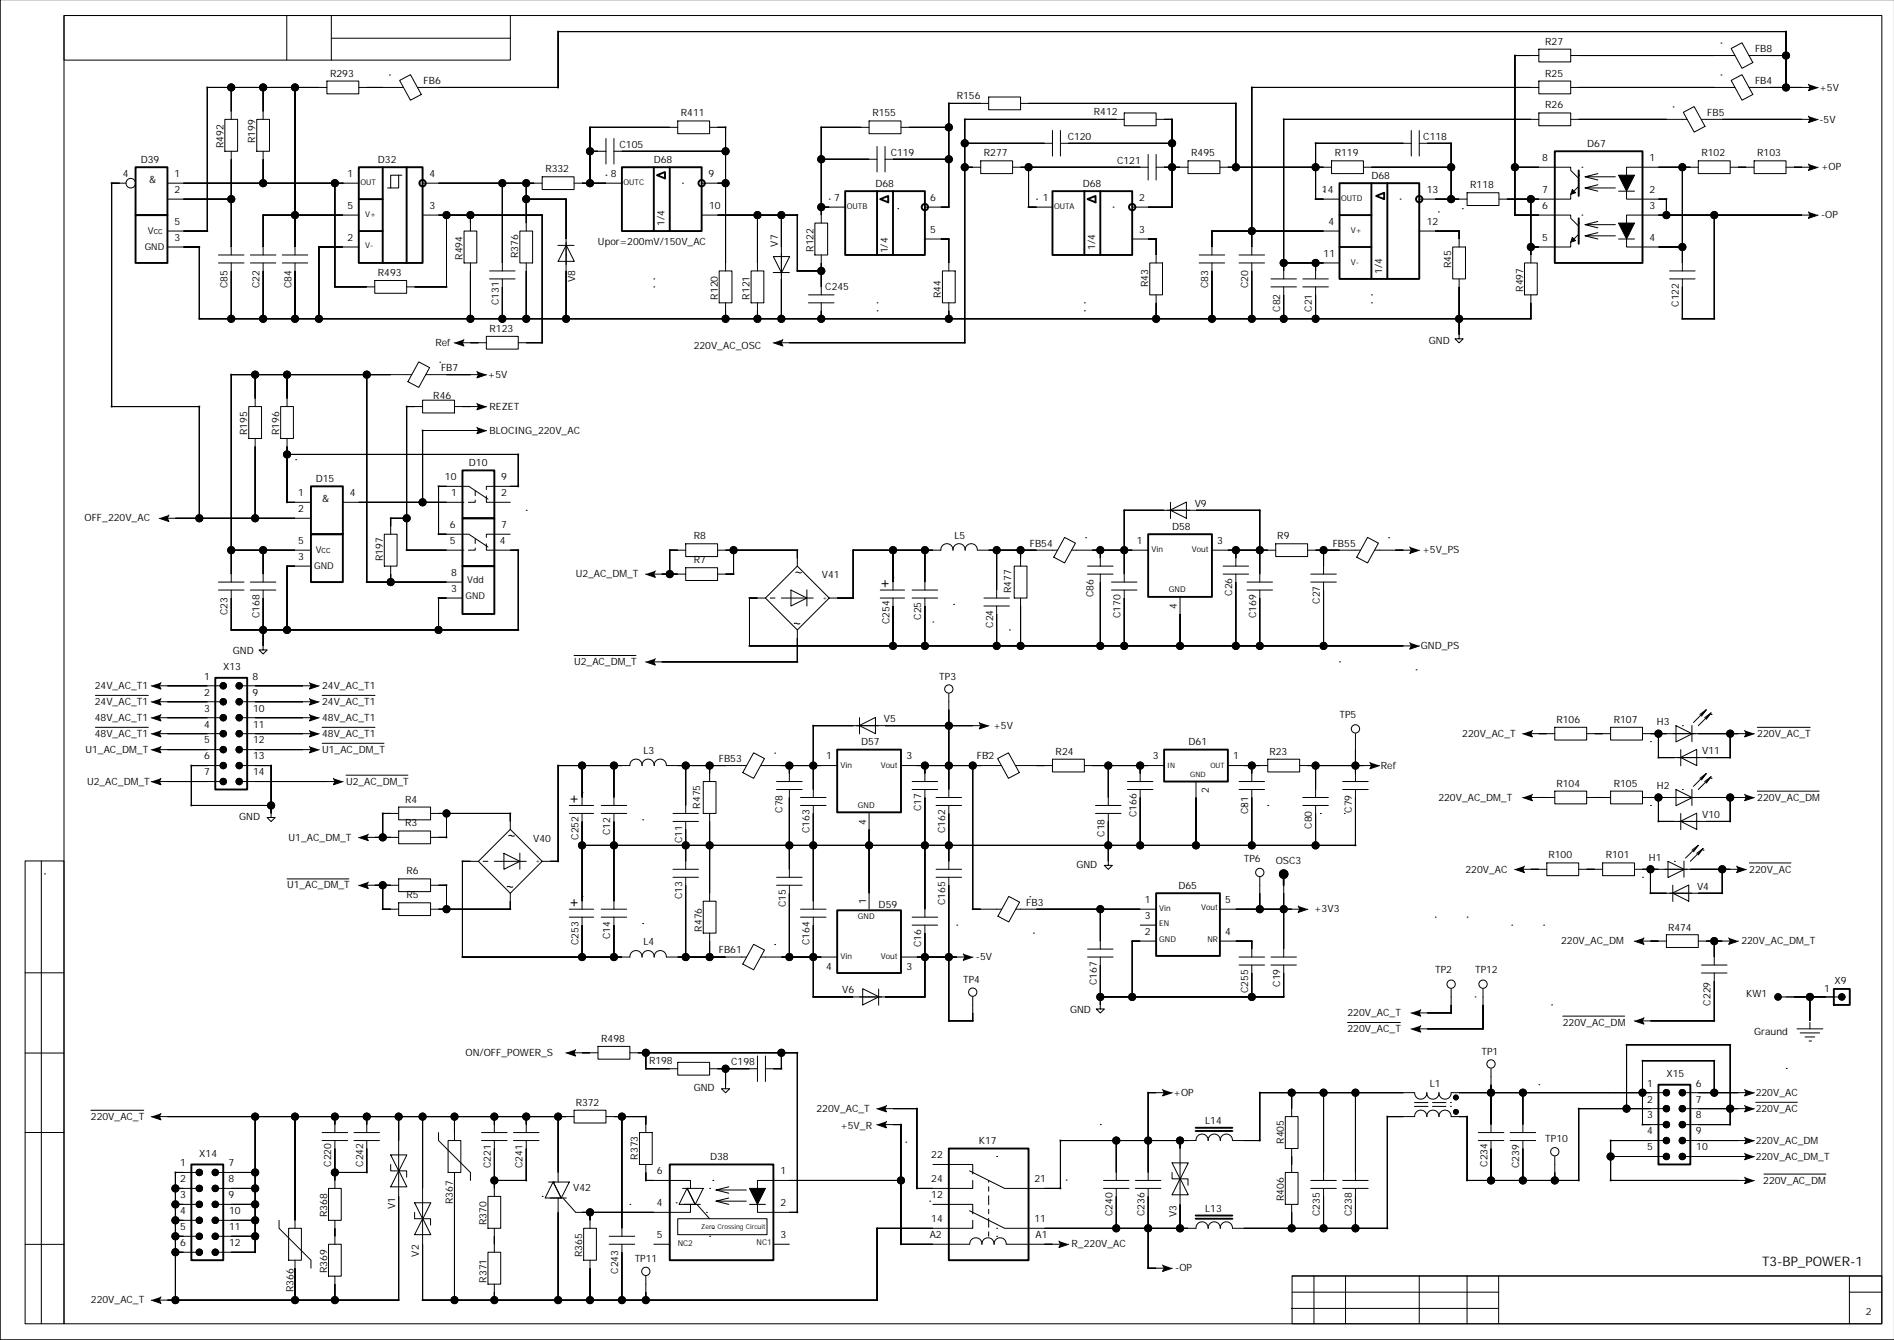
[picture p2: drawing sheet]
<svg xmlns="http://www.w3.org/2000/svg" width="594mm" height="420mm" viewBox="0 0 594 420" stroke-linecap="round" stroke-linejoin="round" font-family="sans-serif">
<defs><g id="words">
<text font-size="4.1" x="552.4" y="396.7">T3-BP_POWER-1</text>
<g font-size="3.3">
<text x="46.8" y="57.3">&amp;</text>
<text x="101" y="157.3">&amp;</text>
</g>
<g font-size="3.1">
<text x="484.4" y="14">R27</text>
<text x="550.2" y="16.3">FB8</text>
<text x="103.5" y="24">R293</text>
<text x="484.4" y="24">R25</text>
<text x="132.8" y="26.3">FB6</text>
<text x="550.2" y="26.3">FB4</text>
<text x="570.4" y="28.4">+5V</text>
<text x="299.9" y="31">R156</text>
<text x="342.9" y="36">R412</text>
<text x="484.4" y="34">R26</text>
<text x="213.5" y="36.5">R411</text>
<text x="273.5" y="36.5">R155</text>
<text x="535.2" y="36.3">FB5</text>
<text x="570.4" y="38.4">-5V</text>
<text x="70" y="46.4" transform="rotate(-90 70 46.4)">R492</text>
<text x="80" y="44.9" transform="rotate(-90 80 44.9)">R199</text>
<text x="194.2" y="46.2">C105</text>
<text x="334.7" y="43.8">C120</text>
<text x="446.2" y="43.8">C118</text>
<text x="497.5" y="46">D67</text>
<text x="44.1" y="51">D39</text>
<text x="118.5" y="51">D32</text>
<text x="171" y="54">R332</text>
<text x="205" y="51">D68</text>
<text x="279.2" y="48.7">C119</text>
<text x="308.4" y="49">R277</text>
<text x="350.2" y="51.2">C121</text>
<text x="373.4" y="49">R495</text>
<text x="418.4" y="49">R119</text>
<text x="483.4" y="50.5">8</text>
<text x="517.1" y="50.5">1</text>
<text x="533.4" y="49">R102</text>
<text x="550.9" y="49">R103</text>
<text x="570.9" y="53.4">+OP</text>
<text x="38.5" y="55.5">4</text>
<text x="54.7" y="55.5">1</text>
<text x="109" y="55.5">1</text>
<text x="134.7" y="55.5">4</text>
<text x="191.5" y="55.5">8</text>
<text x="222.1" y="55.5">9</text>
<text x="274.4" y="58.5">D68</text>
<text x="339.4" y="58.5">D68</text>
<text x="429.9" y="56">D68</text>
<text x="460.9" y="59">R118</text>
<text x="54.7" y="60.5">2</text>
<text x="109" y="65.5">5</text>
<text x="134.7" y="65.5">3</text>
<text x="222.3" y="65.5">10</text>
<text x="261.4" y="63">7</text>
<text x="291.6" y="63">6</text>
<text x="326.9" y="63">1</text>
<text x="357.1" y="63">2</text>
<text x="414.4" y="60.5">14</text>
<text x="447.3" y="60.5">13</text>
<text x="483.4" y="60.5">7</text>
<text x="483.4" y="65.5">6</text>
<text x="517.1" y="65.5">3</text>
<text x="517.1" y="60.5">2</text>
<text x="54.7" y="70.5">5</text>
<text x="208.3" y="70.9" transform="rotate(-90 208.3 70.9)">1/4</text>
<text x="416.4" y="70.5">4</text>
<text x="447.3" y="70.5">12</text>
<text x="570.9" y="68.4">-OP</text>
<text x="54.7" y="75.5">3</text>
<text x="109" y="75.5">2</text>
<text x="187.5" y="76.9">Upor=200mV/150V_AC</text>
<text x="243.8" y="77.3" transform="rotate(-90 243.8 77.3)">V7</text>
<text x="291.6" y="73">5</text>
<text x="357.1" y="73">3</text>
<text x="483.4" y="75.5">5</text>
<text x="517.1" y="75.5">4</text>
<text x="145" y="81.4" transform="rotate(-90 145 81.4)">R494</text>
<text x="162.5" y="80.9" transform="rotate(-90 162.5 80.9)">R376</text>
<text x="255" y="78.9" transform="rotate(-90 255 78.9)">R122</text>
<text x="278.3" y="79.4" transform="rotate(-90 278.3 79.4)">1/4</text>
<text x="343.3" y="78.4" transform="rotate(-90 343.3 78.4)">1/4</text>
<text x="414.9" y="80.5">11</text>
<text x="118.5" y="86.5">R493</text>
<text x="180.3" y="88.3" transform="rotate(-90 180.3 88.3)">V8</text>
<text x="433.3" y="85.9" transform="rotate(-90 433.3 85.9)">1/4</text>
<text x="454.9" y="84" transform="rotate(-90 454.9 84)">R45</text>
<text x="71.3" y="90.2" transform="rotate(-90 71.3 90.2)">C85</text>
<text x="81.3" y="90.2" transform="rotate(-90 81.3 90.2)">C22</text>
<text x="91.3" y="90.2" transform="rotate(-90 91.3 90.2)">C84</text>
<text x="156.3" y="95.6" transform="rotate(-90 156.3 95.6)">C131</text>
<text x="225" y="93.9" transform="rotate(-90 225 93.9)">R120</text>
<text x="235" y="93.9" transform="rotate(-90 235 93.9)">R121</text>
<text x="258.7" y="90.7">C245</text>
<text x="294.9" y="93.5" transform="rotate(-90 294.9 93.5)">R44</text>
<text x="359.9" y="90" transform="rotate(-90 359.9 90)">R43</text>
<text x="378.8" y="90.2" transform="rotate(-90 378.8 90.2)">C83</text>
<text x="391.3" y="90.2" transform="rotate(-90 391.3 90.2)">C20</text>
<text x="477.4" y="91.4" transform="rotate(-90 477.4 91.4)">R497</text>
<text x="401.3" y="97.7" transform="rotate(-90 401.3 97.7)">C82</text>
<text x="411.3" y="97.7" transform="rotate(-90 411.3 97.7)">C21</text>
<text x="526.2" y="96.1" transform="rotate(-90 526.2 96.1)">C122</text>
<text x="153.5" y="104">R123</text>
<text x="447.9" y="107.9">GND</text>
<text x="136.5" y="108.4">Ref</text>
<text x="217.5" y="109.4">220V_AC_OSC</text>
<text x="138.3" y="116.2">FB7</text>
<text x="153" y="118.4">+5V</text>
<text x="135.8" y="124.9">R46</text>
<text x="153.5" y="128.4">REZET</text>
<text x="77.5" y="136.4" transform="rotate(-90 77.5 136.4)">R195</text>
<text x="87.5" y="136.4" transform="rotate(-90 87.5 136.4)">R196</text>
<text x="153.5" y="135.9">BLOCING_220V_AC</text>
<text x="147" y="145.9">D10</text>
<text x="93.5" y="155.4">1</text>
<text x="99" y="150.9">D15</text>
<text x="109.7" y="155.4">4</text>
<text x="139.5" y="150.4">10</text>
<text x="141.5" y="155.4">1</text>
<text x="157.1" y="155.4">2</text>
<text x="157.1" y="150.4">9</text>
<text x="93.5" y="160.4">2</text>
<text x="374.5" y="158.7">V9</text>
<text x="26.5" y="163.4">OFF_220V_AC</text>
<text x="141" y="165.4">6</text>
<text x="157.1" y="165.4">7</text>
<text x="367.4" y="165.9">D58</text>
<text x="93.5" y="170.4">5</text>
<text x="141" y="170.4">5</text>
<text x="156.6" y="170.4">4</text>
<text x="217.5" y="168.9">R8</text>
<text x="299.2" y="168.7">L5</text>
<text x="322.8" y="171.2">FB54</text>
<text x="356.4" y="170.4">1</text>
<text x="381.6" y="170.4">3</text>
<text x="400.4" y="168.9">R9</text>
<text x="417.8" y="171.2">FB55</text>
<text x="445.9" y="173.4">+5V_PS</text>
<text x="93.5" y="175.4">3</text>
<text x="120" y="175.9" transform="rotate(-90 120 175.9)">R197</text>
<text x="217.5" y="176.4">R7</text>
<text x="141.5" y="185.4">3</text>
<text x="141.5" y="180.4">8</text>
<text x="180.5" y="180.9">U2_AC_DM_T</text>
<text x="257.6" y="181.2">V41</text>
<text x="317" y="185.9" transform="rotate(-90 317 185.9)">R477</text>
<text x="342.8" y="187.2" transform="rotate(-90 342.8 187.2)">C86</text>
<text x="369" y="190.9" transform="rotate(-90 369 190.9)">4</text>
<text x="386.3" y="186.7" transform="rotate(-90 386.3 186.7)">C26</text>
<text x="413.8" y="189.2" transform="rotate(-90 413.8 189.2)">C27</text>
<text x="71.3" y="192.7" transform="rotate(-90 71.3 192.7)">C23</text>
<text x="81.3" y="193.6" transform="rotate(-90 81.3 193.6)">C168</text>
<text x="278.8" y="195.6" transform="rotate(-90 278.8 195.6)">C254</text>
<text x="288.8" y="194.2" transform="rotate(-90 288.8 194.2)">C25</text>
<text x="311.3" y="196.7" transform="rotate(-90 311.3 196.7)">C24</text>
<text x="351.3" y="193.6" transform="rotate(-90 351.3 193.6)">C170</text>
<text x="393.8" y="193.6" transform="rotate(-90 393.8 193.6)">C169</text>
<text x="445.4" y="203.4">GND_PS</text>
<text x="70" y="209.9">X13</text>
<text x="73" y="204.9">GND</text>
<text x="180" y="208.4">U2_AC_DM_T</text>
<text x="29.7" y="215.9">24V_AC_T1</text>
<text x="64" y="212.9">1</text>
<text x="79.2" y="212.9">8</text>
<text x="101" y="215.9">24V_AC_T1</text>
<text x="294.4" y="212.9">TP3</text>
<text x="29.7" y="220.9">24V_AC_T1</text>
<text x="64" y="217.9">2</text>
<text x="79.2" y="217.9">9</text>
<text x="101" y="220.9">24V_AC_T1</text>
<text x="29.7" y="225.9">48V_AC_T1</text>
<text x="64" y="227.9">4</text>
<text x="64" y="222.9">3</text>
<text x="79.3" y="227.9">11</text>
<text x="79.3" y="222.9">10</text>
<text x="101" y="225.9">48V_AC_T1</text>
<text x="277" y="226.2">V5</text>
<text x="419.9" y="224.9">TP5</text>
<text x="487.9" y="226.4">R106</text>
<text x="505.9" y="226.4">R107</text>
<text x="519.4" y="227.2">H3</text>
<text x="29.7" y="230.9">48V_AC_T1</text>
<text x="64" y="232.9">5</text>
<text x="79.3" y="232.9">12</text>
<text x="101" y="230.9">48V_AC_T1</text>
<text x="269.9" y="233.4">D57</text>
<text x="311.4" y="228.4">+5V</text>
<text x="372.6" y="233.4">D61</text>
<text x="458.4" y="230.9">220V_AC_T</text>
<text x="550.9" y="230.9">220V_AC_T</text>
<text x="26.8" y="235.9">U1_AC_DM_T</text>
<text x="64" y="237.9">6</text>
<text x="79.3" y="237.9">13</text>
<text x="101" y="235.9">U1_AC_DM_T</text>
<text x="201.7" y="236.2">L3</text>
<text x="225.3" y="238.7">FB53</text>
<text x="258.9" y="237.9">1</text>
<text x="284.1" y="237.9">3</text>
<text x="306.2" y="237.7">FB2</text>
<text x="330.9" y="236.4">R24</text>
<text x="361.4" y="237.9">3</text>
<text x="386.6" y="237.9">1</text>
<text x="397.9" y="236.4">R23</text>
<text x="533.6" y="236.2">V11</text>
<text x="27.3" y="245.9">U2_AC_DM_T</text>
<text x="64" y="242.9">7</text>
<text x="79.3" y="242.9">14</text>
<text x="108.5" y="245.9">U2_AC_DM_T</text>
<text x="432.9" y="240.9">Ref</text>
<text x="127" y="251.4">R4</text>
<text x="378.9" y="248.3" transform="rotate(-90 378.9 248.3)">2</text>
<text x="450.9" y="250.9">220V_AC_DM_T</text>
<text x="487.9" y="246.4">R104</text>
<text x="505.9" y="246.4">R105</text>
<text x="519.4" y="247.2">H2</text>
<text x="550.9" y="250.9">220V_AC_DM</text>
<text x="75" y="256.9">GND</text>
<text x="219.5" y="253.3" transform="rotate(-90 219.5 253.3)">R475</text>
<text x="245.3" y="254.6" transform="rotate(-90 245.3 254.6)">C78</text>
<text x="288.8" y="254.2" transform="rotate(-90 288.8 254.2)">C17</text>
<text x="356.3" y="256.1" transform="rotate(-90 356.3 256.1)">C166</text>
<text x="391.3" y="255.2" transform="rotate(-90 391.3 255.2)">C81</text>
<text x="423.8" y="254.7" transform="rotate(-90 423.8 254.7)">C79</text>
<text x="533.6" y="256.2">V10</text>
<text x="90.5" y="263.4">U1_AC_DM_T</text>
<text x="127" y="258.9">R3</text>
<text x="167.2" y="263.7">V40</text>
<text x="181.3" y="263.1" transform="rotate(-90 181.3 263.1)">C252</text>
<text x="191.3" y="261.7" transform="rotate(-90 191.3 261.7)">C12</text>
<text x="253.8" y="261.1" transform="rotate(-90 253.8 261.1)">C163</text>
<text x="271.5" y="258.3" transform="rotate(-90 271.5 258.3)">4</text>
<text x="296.3" y="261.1" transform="rotate(-90 296.3 261.1)">C162</text>
<text x="346.3" y="262.2" transform="rotate(-90 346.3 262.2)">C18</text>
<text x="411.3" y="259.7" transform="rotate(-90 411.3 259.7)">C80</text>
<text x="213.8" y="264.2" transform="rotate(-90 213.8 264.2)">C11</text>
<text x="389.9" y="269.9">TP6</text>
<text x="485.4" y="268.9">R100</text>
<text x="503.4" y="268.9">R101</text>
<text x="516.9" y="269.7">H1</text>
<text x="127.5" y="273.9">R6</text>
<text x="337.4" y="271.9">GND</text>
<text x="399.9" y="270.7">OSC3</text>
<text x="459.4" y="273.3">220V_AC</text>
<text x="548.4" y="273.3">220V_AC</text>
<text x="90" y="278.3">U1_AC_DM_T</text>
<text x="127.5" y="281.4">R5</text>
<text x="213.8" y="281.7" transform="rotate(-90 213.8 281.7)">C13</text>
<text x="369.4" y="278.4">D65</text>
<text x="532" y="278.7">V4</text>
<text x="246.3" y="284.2" transform="rotate(-90 246.3 284.2)">C15</text>
<text x="271.5" y="283.2" transform="rotate(-90 271.5 283.2)">1</text>
<text x="275.4" y="284.3">D59</text>
<text x="296.3" y="283.6" transform="rotate(-90 296.3 283.6)">C165</text>
<text x="321.7" y="283.7">FB3</text>
<text x="358.9" y="287.9">3</text>
<text x="358.9" y="282.9">1</text>
<text x="384.1" y="282.9">5</text>
<text x="412" y="285.8">+3V3</text>
<text x="220" y="291.8" transform="rotate(-90 220 291.8)">R476</text>
<text x="358.9" y="292.9">2</text>
<text x="384.1" y="292.9">4</text>
<text x="522.9" y="291.7">R474</text>
<text x="181.3" y="296.1" transform="rotate(-90 181.3 296.1)">C253</text>
<text x="191.3" y="294.2" transform="rotate(-90 191.3 294.2)">C14</text>
<text x="201.7" y="296.2">L4</text>
<text x="225.3" y="298.7">FB61</text>
<text x="253.8" y="296.1" transform="rotate(-90 253.8 296.1)">C164</text>
<text x="288.8" y="296.7" transform="rotate(-90 288.8 296.7)">C16</text>
<text x="489.4" y="295.8">220V_AC_DM</text>
<text x="545.9" y="295.8">220V_AC_DM_T</text>
<text x="258.9" y="303.8">4</text>
<text x="284.1" y="303.8">3</text>
<text x="305.9" y="300.8">-5V</text>
<text x="449.9" y="304.9">TP2</text>
<text x="462.4" y="304.9">TP12</text>
<text x="264.1" y="311.2">V6</text>
<text x="301.9" y="307.9">TP4</text>
<text x="343.8" y="308.6" transform="rotate(-90 343.8 308.6)">C167</text>
<text x="391.3" y="311.1" transform="rotate(-90 391.3 311.1)">C255</text>
<text x="401.3" y="309.1" transform="rotate(-90 401.3 309.1)">C19</text>
<text x="571.9" y="310.9">1</text>
<text x="575.1" y="308.4">X9</text>
<text x="335.4" y="317.3">GND</text>
<text x="536.2" y="315.1" transform="rotate(-90 536.2 315.1)">C229</text>
<text x="547.4" y="312.4">KW1</text>
<text x="422.4" y="323.3">220V_AC_T</text>
<text x="422.4" y="318.3">220V_AC_T</text>
<text x="489.9" y="321.3">220V_AC_DM</text>
<text x="188.5" y="326.4">R498</text>
<text x="549.9" y="324.3">Graund</text>
<text x="146" y="330.8">ON/OFF_POWER_S</text>
<text x="203.5" y="333.4">R198</text>
<text x="229.2" y="333.7">C198</text>
<text x="464.4" y="330.4">TP1</text>
<text x="217.5" y="341.8">GND</text>
<text x="448.2" y="340.7">L1</text>
<text x="516.4" y="340.4">1</text>
<text x="522.4" y="337.4">X15</text>
<text x="531.6" y="340.4">6</text>
<text x="180.5" y="346.4">R372</text>
<text x="367.9" y="343.3">+OP</text>
<text x="516.4" y="345.4">2</text>
<text x="531.6" y="345.4">7</text>
<text x="550.4" y="343.3">220V_AC</text>
<text x="28.5" y="350.8">220V_AC_T</text>
<text x="255.9" y="348.3">220V_AC_T</text>
<text x="263.4" y="353.8">+5V_R</text>
<text x="377.8" y="352.2">L14</text>
<text x="516.4" y="350.4">3</text>
<text x="531.6" y="350.4">8</text>
<text x="550.4" y="348.3">220V_AC</text>
<text x="306.8" y="358.4">K17</text>
<text x="402.4" y="358.3" transform="rotate(-90 402.4 358.3)">R405</text>
<text x="484.4" y="357.9">TP10</text>
<text x="516.4" y="355.4">4</text>
<text x="531.6" y="355.4">9</text>
<text x="550.4" y="358.3">220V_AC_DM</text>
<text x="56.5" y="365.4">1</text>
<text x="62.5" y="362.4">X14</text>
<text x="71.7" y="365.4">7</text>
<text x="103.8" y="365.5" transform="rotate(-90 103.8 365.5)">C220</text>
<text x="113.8" y="365.5" transform="rotate(-90 113.8 365.5)">C242</text>
<text x="199.9" y="363.3" transform="rotate(-90 199.9 363.3)">R373</text>
<text x="222.6" y="363.4">D38</text>
<text x="291.9" y="362.9">22</text>
<text x="466.3" y="365.5" transform="rotate(-90 466.3 365.5)">C234</text>
<text x="516.4" y="360.4">5</text>
<text x="531.7" y="360.4">10</text>
<text x="550.4" y="363.3">220V_AC_DM_T</text>
<text x="56.5" y="370.4">2</text>
<text x="71.7" y="370.4">8</text>
<text x="153.8" y="366" transform="rotate(-90 153.8 366)">C221</text>
<text x="163.8" y="366" transform="rotate(-90 163.8 366)">C241</text>
<text x="206" y="367.9">6</text>
<text x="244.6" y="367.9">1</text>
<text x="291.9" y="370.4">24</text>
<text x="324.3" y="370.4">21</text>
<text x="476.3" y="366" transform="rotate(-90 476.3 366)">C239</text>
<text x="552.7" y="370.8">220V_AC_DM</text>
<text x="56.5" y="375.4">3</text>
<text x="71.7" y="375.4">9</text>
<text x="142" y="377.3" transform="rotate(-90 142 377.3)">R367</text>
<text x="179.7" y="373.2">V42</text>
<text x="206" y="377.9">4</text>
<text x="244.6" y="377.9">2</text>
<text x="291.9" y="375.4">12</text>
<text x="402.4" y="376.3" transform="rotate(-90 402.4 376.3)">R406</text>
<text x="56.5" y="380.4">4</text>
<text x="71.8" y="380.4">10</text>
<text x="102.5" y="381.3" transform="rotate(-90 102.5 381.3)">R368</text>
<text x="123.8" y="378.7" transform="rotate(-90 123.8 378.7)">V1</text>
<text x="152.5" y="383.8" transform="rotate(-90 152.5 383.8)">R370</text>
<text x="291.9" y="382.9">14</text>
<text x="324.3" y="382.9">11</text>
<text x="348.8" y="381" transform="rotate(-90 348.8 381)">C240</text>
<text x="358.8" y="381" transform="rotate(-90 358.8 381)">C236</text>
<text x="368.8" y="381.2" transform="rotate(-90 368.8 381.2)">V3</text>
<text x="377.8" y="379.7">L13</text>
<text x="413.8" y="381" transform="rotate(-90 413.8 381)">C235</text>
<text x="423.8" y="381" transform="rotate(-90 423.8 381)">C238</text>
<text x="56.5" y="385.4">5</text>
<text x="71.8" y="385.4">11</text>
<text x="206" y="387.9">5</text>
<text x="244.6" y="387.9">3</text>
<text x="291.4" y="387.9">A2</text>
<text x="324.6" y="387.9">A1</text>
<text x="56.5" y="390.4">6</text>
<text x="71.8" y="390.4">12</text>
<text x="131.3" y="393.7" transform="rotate(-90 131.3 393.7)">V2</text>
<text x="182.5" y="393.8" transform="rotate(-90 182.5 393.8)">R365</text>
<text x="199" y="395.4">TP11</text>
<text x="335.9" y="390.8">R_220V_AC</text>
<text x="102.5" y="398.8" transform="rotate(-90 102.5 398.8)">R369</text>
<text x="152.5" y="401.8" transform="rotate(-90 152.5 401.8)">R371</text>
<text x="193.8" y="399" transform="rotate(-90 193.8 399)">C243</text>
<text x="368.4" y="398.3">-OP</text>
<text x="92" y="404.8" transform="rotate(-90 92 404.8)">R366</text>
<text x="28.5" y="408.3">220V_AC_T</text>
<text x="584.9" y="411.8">2</text>
</g>
<g font-size="2.9">
<text x="46.4" y="73.2">Vcc</text>
<text x="45.4" y="78.2">GND</text>
<text x="99" y="173.2">Vcc</text>
<text x="98.5" y="178.2">GND</text>
<text x="146.5" y="182.7">Vdd</text>
<text x="146" y="187.7">GND</text>
</g>
<g font-size="2.5">
<text x="113" y="58.1">OUT</text>
<text x="195.5" y="58.1">OUTC</text>
<text x="265.4" y="65.6">OUTB</text>
<text x="330.4" y="65.6">OUTA</text>
<text x="420.4" y="63.1">OUTD</text>
<text x="114.5" y="68.1">V+</text>
<text x="114.5" y="77.6">V-</text>
<text x="423.4" y="73.1">V+</text>
<text x="423.4" y="83.1">V-</text>
<text x="360.9" y="173">Vin</text>
<text x="373.6" y="173">Vout</text>
<text x="366.4" y="185.5">GND</text>
<text x="263.4" y="240.5">Vin</text>
<text x="276.1" y="240.5">Vout</text>
<text x="268.9" y="253">GND</text>
<text x="363.4" y="285.5">Vin</text>
<text x="376.5" y="285">Vout</text>
<text x="268.9" y="288">GND</text>
<text x="363.4" y="290">EN</text>
<text x="363.4" y="295">GND</text>
<text x="378.5" y="295">NR</text>
<text x="263.4" y="300.5">Vin</text>
<text x="276.1" y="300.5">Vout</text>
<text x="237.2" y="390">NC1</text>
<text x="212.5" y="390.5">NC2</text>
</g>
<g font-size="2.3">
<text x="365.9" y="240.5">IN</text>
<text x="373.1" y="243.5">GND</text>
<text x="379.4" y="240.5">OUT</text>
</g>
<g font-size="2.1">
<text x="257.9" y="187.9">+</text>
<text x="167.9" y="270.4">+</text>
<text x="219.8" y="384.9">Zero Crossing Circuit</text>
</g>
</g></defs>
<g fill="none" stroke="#000" stroke-width=".31">
<path d="M0 -.1v419.9h593.8M20.1 4.9h139.9v13.9h-139.9zM20.1 4.9h569.8v409.8h-569.8zM89.9 4.9v13.9M103.9 4.9v13.9M103.9 12h56.1M482.4 17.4h-7.5v50h17.5v1l2.5 2.5M482.4 15.4h10v4h-10zM492.4 17.4h51.5M539.5 13.5h.1M542.7 15.2l3.4-1.8 3.4 6.2-3.4 1.8zM548.3 17.4h11.6"/>
<path d="M70.5 37.4h4v10h-4zM72.5 27.4v10M80.5 37.4h4v10h-4zM82.5 27.4v10M92.5 27.4v52.5M102.5 25.4h10v4h-10zM102.5 27.4h-37.5v45h-12.5M112.5 27.4h14M122.1 23.5h.1M125.3 25.2l3.4-1.8 3.4 6.2-3.4 1.8zM130.9 27.4h44.1v-17.5h384.9v17.5M212.5 37.9h9.9v4h-9.9z"/>
<path d="M212.5 39.9h-27.5v17.5M222.4 39.9h5v45M272.4 37.9h10v4h-10zM272.4 39.9h-15v30M282.4 39.9h15M309.9 30.4h10v4h-10zM309.9 32.4h-12.5v32.5h-7.5M319.9 32.4h67.5v20M352.4 35.4h10v4h-10zM352.4 37.4h-50v70h-57.5M362.4 37.4h5v27.5h-12.5M482.4 25.4h10v4h-10z"/>
<path d="M482.4 35.4h10v4h-10zM482.4 27.4h-90v52.5M482.4 37.4h-80v50M492.4 27.4h51.5M492.4 37.4h36.5M524.5 33.5h.1M527.7 35.2l3.4-1.8 3.4 6.2-3.4 1.8zM533.3 37.4h34.1M539.5 23.5h.1M542.7 25.2l3.4-1.8 3.4 6.2-3.4 1.8zM548.3 27.4h19.1M564.9 27.4h.1"/>
<path d="M564.9 37.4h.1M39.5 57.4h-4.5v70h27.5v35M52.5 57.4h60M72.5 47.4v32.5M82.5 47.4v10M105 57.4v32.5h12.5M107.5 57.4h.1M121.5 58.9h1M122.5 54.9h2.5v4h-2.5zM125 54.9h1M131.5 57.4h.1M132.5 57.4h37.5"/>
<path d="M157.5 57.4v27.5M165 57.4v15M170 55.4h10v4h-10zM180 57.4h15M185 47.4h5M190 54.9h.1M190 43.4v8M192.5 43.4v8M192.5 47.4h34.9M214 57.4h.1M219.9 57.4h7.5M257.4 49.9h17.5"/>
<path d="M274.9 45.9v8M277.4 49.9h20M277.4 45.9v8M302.4 44.9h27.5M302.4 52.4h5M307.4 50.4h10v4h-10zM317.4 52.4h42.5M322.4 52.4v12.5h7.5M329.9 40.9v8M332.4 44.9h35M332.4 40.9v8M359.9 48.4v8"/>
<path d="M362.4 48.4v8M362.4 52.4h10M372.4 50.4h10v4h-10zM382.4 52.4h35M414.9 59.9h.1M417.4 50.4h10v4h-10zM427.4 52.4h27.5M442.4 44.9h-30v17.5h7.5M442.4 40.9v8M444.9 40.9v8M444.9 44.9h10v17.5M474.9 52.4h17.5v1l2.5 2.5"/>
<path d="M494.9 58.4l-2.5 2.5v1.5h-22.5M494.9 54.9h.1M495.9 52.4h.1M496.9 55.4l4 1M496.9 58.9l4 1M500.9 54.4l-4 1h9.5M500.9 57.9l-4 1h9.5M507.4 59.9h5M527.4 52.4v32.5M532.4 52.4h-22.5v10h12.5v5M532.4 50.4h10v4h-10zM542.4 52.4h7.5"/>
<path d="M549.9 50.4h10v4h-10zM559.9 52.4h7.5M564.9 52.4h.1M52.5 62.4h20M52.5 77.4h10v22.5h417.4v-7.5M68.5 79.9h8M78.5 79.9h8M88.5 79.9h8M112.5 77.4h-12.5v22.5M112.5 67.4h-30v12.5M132.5 67.4h37.5v40h-7.5M140 67.4v22.5h-12.5"/>
<path d="M145.5 72.4h4v10h-4zM147.5 67.4v5M163 72.4h4v10h-4zM165 62.4h12.5v37.5M174.9 76.9h5.1M177.5 76.8l2.5 5.1h-5zM219.9 67.4h30v17.5h7.5M237.4 67.4v17.5M244.9 67.4v32.5M255.4 69.9h4v10h-4zM257.4 79.9v12.5M257.4 64.9h7.5"/>
<path d="M259.9 62.4h.1M281.4 65.4h.1M289.9 74.9h7.5v10M324.9 62.4h.1M348.9 64.9h.1M354.9 74.9h7.5v7.5M375.9 79.9h8M388.4 79.9h8M419.9 72.4h-40v7.5M438.9 62.4h.1M444.9 62.4h15M444.9 72.4h12.5v5"/>
<path d="M450.9 66.4h.1M455.4 77.4h4v10h-4zM458.4 65.4h.1M459.9 60.4h10v4h-10zM479.9 62.4v20M494.9 73.4l-2.5 2.5v1.5h-12.5M494.9 69.9h.1M495.9 67.4h.1M496.9 70.4l4 1M496.9 73.9l4 1M500.9 69.4l-4 1h9.5M500.9 72.9l-4 1h9.5"/>
<path d="M507.4 74.9h5M537.4 67.4v32.5h-10v-12.5M564.9 67.4h.1M567.4 67.4h-57.5v10h17.5M68.5 82.4h8M72.5 82.4v17.5M78.5 82.4h8M82.5 82.4v17.5M88.5 82.4h8M92.5 82.4v17.5M117.5 87.9h10v4h-10zM147.5 82.4v17.5"/>
<path d="M153.5 87.4h8M153.5 84.9h8M157.5 87.4v12.5M165 82.4v17.5M205 87.4h.1M205 89.9h.1M225.4 84.9h4v10h-4zM227.4 94.9v5M235.4 84.9h4v10h-4zM237.4 94.9v5M242.4 85.4h5M242.4 80.4h5.1l-2.5 5.1z"/>
<path d="M253.4 94.9h8M253.4 92.4h8M257.4 94.9v5M274.9 94.9h.1M274.9 97.4h.1M295.4 84.9h4v10h-4zM297.4 94.9v5M339.9 94.9h.1M339.9 97.4h.1M360.4 82.4h4v10h-4zM362.4 92.4v7.5M375.9 82.4h8"/>
<path d="M379.9 82.4v17.5M388.4 82.4h8M392.4 82.4v17.5M398.4 89.9h8M398.4 87.4h8M402.4 89.9v10M402.4 82.4h17.5M408.4 89.9h8M408.4 87.4h8M412.4 82.4v5M412.4 89.9v10M429.9 92.4h.1"/>
<path d="M429.9 94.9h.1M457.4 87.4v18.7h-1.3l1.3 1.3 1.3-1.3h-1.3M477.9 82.4h4v10h-4zM523.4 87.4h8M523.4 84.9h8M80 117.4v10M90 117.4v10M115 117.4v65h30M129.1 117.4h-56.6v65M131.3 113.4l3.4 1.8-3.4 6.2-3.4-1.8zM133.5 117.4h16.5M137.9 113.5h.1"/>
<path d="M144.9 107.4h7.6M147.5 107.4h.1M147.5 117.4h.1M152.5 105.4h10v4h-10zM247.4 107.4h.1M457.4 104.9h.1M78 127.4h4v10h-4zM80 137.4v25M88 127.4h4v10h-4zM90 137.4v20h7.5M132.5 125.4h10v4h-10zM132.5 127.4h-5v45h17.5"/>
<path d="M142.5 127.4h7.5M147.5 127.4h.1M147.5 134.9h.1M150 134.9h-17.5v22.5M90 142.4h72.5v10h-10v1M92.7 144h.1M107.5 157.4h37.5M152.5 155.4v2h7.5M153 156.4l-6-4h-9.5v15h9.5l6 4M165 159.9h.1M366.8 159.8l5.1-2.5v5.1zM366.9 157.4v5"/>
<path d="M52.4 162.4h45.1M55 162.4h.1M72.5 172.4h25M82.5 172.4v10M97.5 177.4h-7.5v20M120.5 167.4h4v10h-4zM122.5 177.4v5M127.5 162.4h-5v5M152.5 170.4v2h10v25h-90v-12.5M160 167.4h-7.5v1M204.9 179.9h10.1M207.5 179.9h.1"/>
<path d="M215 177.9h9.9v4h-9.9zM215 170.4h9.9v4h-9.9zM215 172.4h-5v7.5M224.9 172.4h25v5M229.9 172.4v7.5h-5M249.4 179.4h1.8M279.9 172.4v12.5M289.9 172.4v12.5M306.4 172.4a1.91 1.91 0 0 0-1.9-2.1 1.91 1.91 0 0 0-1.9 2.1 1.91 1.91 0 0 0-2-2.1 1.91 1.91 0 0 0-1.9 2.1 1.91 1.91 0 0 0-1.9-2.1 1.91 1.91 0 0 0-1.9 2.1h-27.5v15h-7.5M306.4 172.4h25.1M312.4 172.4v15M317.9 177.4h4v10h-4z"/>
<path d="M319.9 172.4v5M333.7 168.4l3.4 1.8-3.4 6.2-3.4-1.8zM335.9 172.4h24M340.3 168.5h.1M340.9 177.4h8M340.9 179.9h8M344.9 172.4v5M344.9 179.9v22.5M379.9 172.4h20M383.4 177.4h8M383.4 179.9h8M387.4 172.4v5"/>
<path d="M387.4 179.9v22.5M399.9 170.4h10v4h-10zM409.9 172.4h16.6M410.9 179.9h8M414.9 172.4v7.5M428.7 168.4l3.4 1.8-3.4 6.2-3.4-1.8zM430.9 172.4h11.5M435.3 168.5h.1M439.9 172.4h.1M68.5 182.4h8M68.5 184.9h8M78.5 182.4h8"/>
<path d="M78.5 184.9h8M82.5 184.9v18.7h-1.3l1.3 1.3 1.3-1.3h-1.3M145 187.4h-7.5v10M239.9 187.4l10-10 10 10-10 10zM239.9 187.4h-5v15h207.5M241.4 187.4h1.5M244.9 187.4h10M247.9 184.9l5 2.5-5 2.5zM248.9 195.4h1.8M249.9 197.4v10h-45M252.9 184.8v5.1M275.9 187.4h7.7"/>
<path d="M275.9 184.9h7.7M276.4 182.9h2M277.4 181.9v2M279.9 180.9h.1M279.9 187.4v15M285.9 187.4h8M285.9 184.9h8M289.9 187.4v15M292.4 194.9h.1M298.9 189.4h.1M308.4 187.4h8M308.4 189.9h8"/>
<path d="M312.4 189.9v12.5M316.4 197.4h.1M319.9 187.4v15M348.4 182.4h8M348.4 184.9h8M352.4 182.4v-22.5h42.5v22.5M352.4 184.9v17.5M369.9 187.4v15M390.9 182.4h8M390.9 184.9h8M394.9 184.9v17.5M410.9 182.4h8"/>
<path d="M414.9 182.4v20M29.9 217.9h16.6M49.9 214.9h20.1M49.9 219.9h20.1M52.5 214.9h.1M52.5 219.9h.1M75 214.9h22.5M75 219.9h22.5M82.5 202.4h.1M95 214.9h.1M95 219.9h.1M101 217.9h16.6"/>
<path d="M180 205.4h19.4M207.5 207.4h.1M297.4 217.4v32.4M419.9 207.4h.1M439.9 202.4h.1M443.9 209.9h.1M29.9 227.9h16.6M49.9 224.8h20.1M49.9 229.8h20.1M49.9 234.8h20.1M52.5 224.8h.1M52.5 229.8h.1"/>
<path d="M52.5 234.8h.1M70 239.8h-10v12.5h25M75 239.8h10v16.3h-1.3l1.3 1.3 1.3-1.3h-1.3M75 224.8h22.5M75 229.8h22.5M75 234.8h22.5M95 224.8h.1M95 229.8h.1M95 234.8h.1M101 227.9h16.6M101 232.9h19.4M182.5 239.8v12.5"/>
<path d="M192.5 239.8v12.5M197.5 239.8h-22.5v30h-5M197.5 239.9a1.91 1.91 0 0 1 1.9-2.1 1.91 1.91 0 0 1 1.9 2.1 1.91 1.91 0 0 1 1.9-2.1 1.91 1.91 0 0 1 1.9 2.1 1.91 1.91 0 0 1 1.9-2.1 1.91 1.91 0 0 1 1.9 2.1M209 239.8h25M215 239.8v15M222.4 239.8v5M236.2 235.8l3.4 1.8-3.4 6.2-3.4-1.8zM238.4 239.8h24M242.8 235.9h.1M247.4 239.8v5M269.4 227.3l5-2.5v5zM269.4 224.8v5.1"/>
<path d="M282.4 239.8h31.5M289.9 239.8v5M304.9 227.3h.1M304.9 239.8v45h9.1M307.5 227.3h-52.6v22.5M309.5 235.9h.1M312.7 237.6l3.4-1.8 3.4 6.2-3.4 1.8zM318.3 239.8h11.6M329.9 237.8h10v4h-10zM339.9 239.8h25M347.4 239.8v12.5M357.4 239.8v5"/>
<path d="M384.9 239.8h12.5M392.4 239.8v5M397.4 237.8h10v4h-10zM407.4 239.8h22.5M412.4 239.8v10M424.9 229.8v15M427.4 239.8h.1M479.9 229.8h7.5M482.4 229.8h.1M487.4 227.8h10v4h-10zM497.4 229.8h7.5M504.9 227.8h10v4h-10z"/>
<path d="M514.9 229.8h32.5M517.4 232.3h.1M519.9 229.8v7.5h22.5v-7.5M525.4 227.3l5.1 2.6-5.1 2.5zM526.8 237.3l5.1-2.5v5zM526.9 234.8v5.1M527.4 227.3h.1M530.4 227.3v5M533.4 224.4l1.5-2-4 3.9M534.9 225.3l1.5-1.9-4 3.9M534.9 222.4l-2 1.5M536.4 223.9h.1"/>
<path d="M536.4 223.4l-2 1.4M544.9 229.8h.1M550.9 227.9h16.6M49.9 244.8h20.1M52.5 244.8h.1M75 244.8h30M85 254.8h.1M102.5 244.8h.1M108.5 242.9h19.4M125 252.8h10v4h-10zM125 254.8h-5v7.5M135 254.8h25v5"/>
<path d="M140 254.8v7.5h-5M178.5 254.8h7.6M178.5 252.3h7.6M179 250.3h2M180 249.3v2M182.5 248.3h.1M182.5 254.8v30M188.5 254.8h8M188.5 252.3h8M192.5 254.8v30M201.5 256.8h.1M211 257.3h8"/>
<path d="M211 254.8h8M215 257.3v15M220.4 244.8h4v10h-4zM222.4 254.8v27.5M243.4 244.8h8M243.4 247.3h8M247.4 247.3v27.5M250.9 252.3h8M250.9 249.8h8M254.9 252.3v32.5M272.4 254.8v30M285.9 244.8h8"/>
<path d="M285.9 247.3h8M289.9 247.3v40M293.4 252.3h8M293.4 249.8h8M297.4 252.3v20M343.4 254.8h8M343.4 252.3h8M347.4 254.8v16.3h-1.2l1.2 1.3 1.3-1.3h-1.3M353.4 244.8h8M353.4 247.3h8M357.4 247.3v17.5M374.9 244.8v20"/>
<path d="M388.4 244.8h8M388.4 247.3h8M389.9 252.3h.1M392.4 247.3v17.5M397.4 252.3h.1M408.4 252.3h8M408.4 249.8h8M412.4 252.3v12.5M413.9 254.8h.1M420.9 244.8h8M420.9 247.3h8M421.4 254.8h.1"/>
<path d="M424.9 247.3v17.5h-242.4M479.9 249.8h7.5M482.4 249.8h.1M487.4 247.8h10v4h-10zM497.4 249.8h7.5M504.9 247.8h10v4h-10zM514.9 249.8h32.5M517.4 252.3h.1M519.9 249.8v7.5h22.5v-7.5M525.4 247.3l5.1 2.6-5.1 2.5zM526.8 257.3l5.1-2.5v5zM526.9 254.8v5.1"/>
<path d="M527.4 247.3h.1M530.4 247.3v5M533.4 244.3l1.5-2-4 4M534.9 245.3l1.5-2-4 4M534.9 242.3l-2 1.5M536.4 243.8h.1M536.4 243.3l-2 1.5M544.9 249.8h.1M550.9 247.9h19.4M7.9 269.7h12.2v145h-12.2zM13 269.7v145M14 273.8h.1"/>
<path d="M90 275.4h19.4M114.9 277.3h10.1M114.9 262.3h10.1M117.5 277.3h.1M117.5 262.3h.1M120 277.3v7.5h5M125 260.3h10v4h-10zM125 275.3h10v4h-10zM135 277.3h5v7.5M150 269.8h-5v30h52.5a1.91 1.91 0 0 1 1.9-2 1.91 1.91 0 0 1 1.9 2 1.91 1.91 0 0 1 1.9-2 1.91 1.91 0 0 1 1.9 2 1.91 1.91 0 0 1 1.9-2 1.91 1.91 0 0 1 1.9 2M150 269.8l10-10 10 10-10 10zM151.5 269.8h1.5"/>
<path d="M155 269.8h10M158 267.3l5 2.5-5 2.5zM159 277.8h1.8M159.5 261.8h1.8M160 279.8v5h-25M163 267.3v5M211 272.3h8M211 274.8h8M215 274.8v25M243.4 274.8h8M243.4 277.3h8M247.4 277.3v22.5"/>
<path d="M293.4 272.3h8M293.4 274.8h8M297.4 274.8v45h7.5v-7.5M347.4 269.8h.1M394.9 274.8v10M402.4 277.3v22.5M477.4 272.3h7.5M479.9 272.3h.1M484.9 270.3h10v4h-10zM494.9 272.3h7.5M502.4 270.3h10v4h-10zM512.4 272.3h32.5"/>
<path d="M514.9 274.8h.1M517.4 272.3v7.5h22.5v-7.5M522.9 269.8l5.1 2.6-5.1 2.5zM524.3 279.8l5.1-2.5v5zM524.4 277.3v5.1M524.9 269.8h.1M527.9 269.8v5M530.9 266.8l1.5-2-4 4M532.4 267.8l1.5-2-4 4M532.4 264.8l-2 1.5M533.9 266.3h.1M533.9 265.8l-2 1.5"/>
<path d="M542.4 272.3h.1M548.4 270.4h13M125 282.8h10v4h-10zM178.5 287.3h7.6M178.5 284.8h7.6M179 282.8h2M180 281.8v2M182.5 280.8h.1M182.5 287.3v12.5M188.5 287.3h8M188.5 284.8h8M192.5 287.3v12.5"/>
<path d="M201.5 289.3h.1M209 299.8h25M220.4 282.3h4v10h-4zM222.4 292.3v7.5M236.2 295.8l3.4 1.8-3.4 6.2-3.4-1.8zM238.4 299.8h24M242.8 295.9h.1M250.9 287.3h8M250.9 284.8h8M254.9 287.3v25h35v-22.5M282.4 299.8h20.1M285.9 287.3h8"/>
<path d="M285.9 289.8h8M299.9 299.8h.1M299.9 289.8h.1M316.2 280.8l3.4 1.8-3.4 6.2-3.4-1.8zM318.4 284.8h44M322.8 280.9h.1M323.9 292.3h.1M340.9 299.8h8M340.9 297.3h8M344.9 299.8v16.3h1.3l-1.3 1.3-1.2-1.3h1.2M344.9 284.8v12.5M357.4 289.8h5"/>
<path d="M362.4 294.8h-7.5v17.5M382.4 294.8h10v5M382.4 284.8h25M388.4 299.8h8M398.4 299.8h8M404.9 284.8h.1M449.9 287.3h.1M459.9 287.3h.1M473.9 289.8h.1M483.9 289.8h.1M514.8 294.8h7.6M517.4 294.8h.1"/>
<path d="M522.4 292.8h10v4h-10zM532.4 294.8h10M537.4 294.8v7.5M539.9 294.8h.1M7.9 304.8h12.2M270.4 309.8l5.1 2.5-5.1 2.5zM275.4 309.8v5.1M344.9 314.8h.1M388.4 302.3h8M392.4 302.3v10M398.4 302.3h8M402.4 302.3v10h-57.5"/>
<path d="M447.4 317.3h.1M454.9 309.8v7.5h-10M462.4 312.3h.1M464.9 309.8v12.5h-20M486.4 314.8h.1M489.9 318.3h19.4M517.4 319.8h.1M533.4 304.8h8M533.4 302.3h8M537.4 304.8v15h-22.6M557.4 312.3h20M567.4 319.8h.1"/>
<path d="M567.4 312.3v7.5M7.9 329.9h12.2M179.9 329.8h7.6M182.5 329.8h.1M187.5 327.8h10v4h-10zM197.5 329.8h52.4v50h-12.5v-10h45M202.5 329.8v5h10M212.5 332.8h9.9v4h-9.9zM222.4 334.8h15M227.4 339.8h.1M227.4 334.8v6.3h-1.2l1.2 1.3 1.3-1.3h-1.3M237.4 330.8v8"/>
<path d="M239.9 330.8v8M244.9 329.8v5h-5M422.4 320.3h16.6M447.4 322.3h.1M467.4 334.8v20M482.4 339.8h.1M559.9 334.7h.1M563.3 322.3h8.1M564.3 323.6h6.1M565.8 324.9h3.1M567.1 326.1h.8M567.4 320.3v2"/>
<path d="M7.9 354.8h12.2M28.5 347.8h16.6M49.9 349.8h130.1M52.5 349.8h.1M80 349.8v42.5h-12.5M92.5 349.8v35M101 357.3h8M101 354.8h8M105 349.8v5M105 357.3v15M111 357.3h8M111 354.8h8"/>
<path d="M115 349.8v5M115 357.3v10h-10M125 349.8v57.5h-75.1M132.5 349.8v57.5h142.4v-22.5h30v-2.5M137.5 354.8v2.5l10 10v2.5M140.5 357.3h4v10h-4zM142.5 349.8v7.5M151 357.3h8M151 354.8h8M155 349.8v5M155 357.3v17.5M161 357.3h8"/>
<path d="M161 354.8h8M165 357.3v12.5h-10M165 349.8v5M175 349.8v20.5M180 347.8h10v4h-10zM190 349.8h12.5v5M195 349.8v37.5M200.5 354.8h4v10h-4zM277.4 347.3h10v25h17.5v-2.5M277.4 352.3h5v37.5h21.5M279.9 347.3h.1M279.9 352.3h.1"/>
<path d="M283.9 357.8h.1M344.9 352.3h.1M349.9 357.3v12.5M362.4 342.3h.1M365 342.3h-5.1v27.5M369.9 357.3v27.5M374.9 357.3h-42.5v15h-17.5l-10-5v-2.5h-12.5M374.9 357.3a1.91 1.91 0 0 1 1.9-2 1.91 1.91 0 0 1 1.9 2 1.91 1.91 0 0 1 1.9-2 1.91 1.91 0 0 1 1.9 2 1.91 1.91 0 0 1 1.9-2 1.91 1.91 0 0 1 1.9 2M402.9 349.8h4v10h-4zM404.9 342.3v7.5M404.9 359.8v7.5M414.9 342.3v27.5"/>
<path d="M424.9 342.3v27.5M443.4 349.8h-8.5v35h-48.5M443.4 342.3h-48.5v15h-8.5M443.5 342.3a1.91 1.91 0 0 0 1.9 2.1 1.91 1.91 0 0 0 1.9-2.1 1.91 1.91 0 0 0 1.9 2.1 1.91 1.91 0 0 0 1.9-2.1 1.91 1.91 0 0 0 1.9 2.1 1.91 1.91 0 0 0 1.9-2.1h67.5M463.4 357.3h8M463.4 354.8h8M467.4 357.3v12.5M473.4 357.3h8M473.4 354.8h8M477.4 342.3v12.5M477.4 357.3v12.5M506.4 342.3h.1"/>
<path d="M509.9 347.3v-20h32.5v25h-15M522.4 347.3h-27.5v22.5h-35v-20h-5a1.91 1.91 0 0 0-1.9-2 1.91 1.91 0 0 0-1.9 2 1.91 1.91 0 0 0-1.9-2 1.91 1.91 0 0 0-1.9 2 1.91 1.91 0 0 0-1.9-2 1.91 1.91 0 0 0-1.9 2M522.4 357.3h-17.5v12.5h42.5M527.4 342.3h20M527.4 347.3h20M527.4 357.3h20M537.4 342.3v-10h-22.5v20h7.5M544.9 342.3h.1M544.9 347.3h.1M544.9 357.3h.1M550.4 345.3h13M55 372.3h7.5"/>
<path d="M55 377.3h7.5M62.5 367.3h-7.5v40M67.5 372.3h12.5M67.5 377.3h12.5M67.5 367.3h12.5M103 372.3h4v10h-4zM122.5 364.8v2h5v2M122.5 361.8h5.1l-2.6 5.1zM125 366.7l2.6 5.1h-5.1zM130 379.8v2h5v2M130 376.8h5l-2.5 5.1zM142.5 367.3v40"/>
<path d="M153 374.8h4v10h-4zM170 374.8h.1M172 370.3h2M172.5 375.3h5M173.4 370.3h5.1l-2.6 5.1zM173.4 370.2l2.6 5.1h-5.1zM175 375.3v32M176.5 375.3l4 4.5h36v-2.5M185 379.8v5M197.5 377.3h.1M202.5 364.8v5h14v2.5M212 376.8h.1"/>
<path d="M214 372.3h2M214.5 377.3h5M215.4 372.3h5l-2.5 5.1zM215.4 372.2l2.6 5.1h-5.1zM218.5 377.3l3.9 4.5M221.4 379.8h.1M222.4 372.3h.1M223.4 369.8h.1M224.4 372.8l4 1M224.4 376.3l4 1M228.4 371.8l-4 1h9.5M228.4 375.3l-4 1h9.5"/>
<path d="M234.9 377.3h5M291.4 376.3h.1M292.4 377.3h12.5v2.5l10 5h60a1.91 1.91 0 0 1 1.9-2 1.91 1.91 0 0 1 1.9 2 1.91 1.91 0 0 1 1.9-2 1.91 1.91 0 0 1 1.9 2 1.91 1.91 0 0 1 1.9-2 1.91 1.91 0 0 1 1.9 2M303.9 366.8l1 .5v.5M303.9 379.3l1 .5v.5M312.4 362.3h.1M334.2 369.7h.1M345.9 372.3h8M345.9 369.8h8M349.9 372.3v12.5M355.9 372.3h8M355.9 369.8h8"/>
<path d="M359.9 372.3v25h5.1M367.4 367.3v2h5v2M367.4 364.3h5.1l-2.5 5.1zM370 369.2l2.5 5.1h-5.1zM402.9 367.3h4v10h-4zM404.9 377.3v7.5M410.9 372.3h8M410.9 369.8h8M414.9 372.3v12.5M420.9 372.3h8M420.9 369.8h8M424.9 372.3v12.5"/>
<path d="M487.4 362.3v7.5M504.9 362.3h17.5M527.4 362.3h20M544.9 369.8h.1M544.9 362.3h.1M553 367.8h19.4M7.9 389.8h12.2M55 387.3h7.5M55 382.3h7.5M55 392.3h7.5M67.5 387.3h12.5M67.5 382.3h12.5"/>
<path d="M87.5 382.3v2.5l10 10v2.5M90.5 384.8h4v10h-4zM92.5 394.8v12.5M103 389.8h4v10h-4zM105 382.3v7.5M105 399.8v7.5M132.5 381.7l2.5 5.1h-5zM153 392.3h4v10h-4zM155 384.8v7.5M183 384.8h4v10h-4zM185 394.8v12.5M191 389.8h8"/>
<path d="M191 387.3h8M195 389.8v17.5M202.5 399.8v7.5M205 389.8h5M212.5 381.8h27.9v5h-27.9zM222.4 387.3h.1M223.4 384.8h.1M242.4 389.8h5M312.4 384.8h.1M312.4 387.3h.1M329.9 389.8h.1M332.5 389.8h-17.1a1.91 1.91 0 0 0-1.9-2 1.91 1.91 0 0 0-1.9 2 1.91 1.91 0 0 0-1.9-2 1.91 1.91 0 0 0-1.9 2 1.91 1.91 0 0 0-1.9-2 1.91 1.91 0 0 0-1.9 2"/>
<path d="M362.4 397.3h.1M405 399.7h184.9v15h-184.9zM405 399.7h184.9M411.9 399.7v15M421.8 399.7v15M444.9 399.7v15M459.9 399.7v15M469.8 399.7v15M579.8 399.7v15M52.5 407.3h.1M155 402.3v5M404.8 409.9h64.7"/>
<path d="M405 404.8h64.8M579.8 404.8h10.1"/>
<circle cx="559.9" cy="17.4" r="1.11"/>
<circle cx="72.5" cy="27.4" r="1.11"/>
<circle cx="82.5" cy="27.4" r="1.11"/>
<circle cx="92.5" cy="27.4" r="1.11"/>
<circle cx="297.4" cy="39.9" r="1.11"/>
<circle cx="559.9" cy="27.4" r="1.11"/>
<circle cx="41" cy="57.4" r="1.5"/>
<circle cx="82.5" cy="57.4" r="1.11"/>
<circle cx="105" cy="57.4" r="1.11"/>
<circle cx="157.5" cy="57.4" r="1.11"/>
<circle cx="165" cy="57.4" r="1.11"/>
<circle cx="185" cy="47.4" r="1.11"/>
<circle cx="185" cy="57.4" r="1.11"/>
<circle cx="227.4" cy="47.4" r="1.11"/>
<circle cx="227.4" cy="57.4" r="1.11"/>
<circle cx="257.4" cy="49.9" r="1.11"/>
<circle cx="297.4" cy="49.9" r="1.11"/>
<circle cx="302.4" cy="52.4" r="1.11"/>
<circle cx="302.4" cy="44.9" r="1.11"/>
<circle cx="322.4" cy="52.4" r="1.11"/>
<circle cx="367.4" cy="44.9" r="1.11"/>
<circle cx="367.4" cy="52.4" r="1.11"/>
<circle cx="387.4" cy="52.4" r="1.11"/>
<circle cx="412.4" cy="52.4" r="1.11"/>
<circle cx="454.9" cy="52.4" r="1.11"/>
<circle cx="474.9" cy="52.4" r="1.11"/>
<circle cx="527.4" cy="52.4" r="1.11"/>
<circle cx="72.5" cy="62.4" r="1.11"/>
<circle cx="92.5" cy="67.4" r="1.11"/>
<circle cx="140" cy="67.4" r="1.11"/>
<circle cx="147.5" cy="67.4" r="1.11"/>
<circle cx="165" cy="62.4" r="1.11"/>
<circle cx="237.4" cy="67.4" r="1.11"/>
<circle cx="244.9" cy="67.4" r="1.11"/>
<circle cx="257.4" cy="64.9" r="1.11"/>
<circle cx="392.4" cy="72.4" r="1.11"/>
<circle cx="454.9" cy="62.4" r="1.11"/>
<circle cx="479.9" cy="77.4" r="1.11"/>
<circle cx="479.9" cy="62.4" r="1.11"/>
<circle cx="522.4" cy="67.4" r="1.11"/>
<circle cx="527.4" cy="77.4" r="1.11"/>
<circle cx="537.4" cy="67.4" r="1.11"/>
<circle cx="72.5" cy="99.9" r="1.11"/>
<circle cx="82.5" cy="99.9" r="1.11"/>
<circle cx="92.5" cy="99.9" r="1.11"/>
<circle cx="100" cy="99.9" r="1.11"/>
<circle cx="147.5" cy="99.9" r="1.11"/>
<circle cx="157.5" cy="99.9" r="1.11"/>
<circle cx="165" cy="99.9" r="1.11"/>
<circle cx="177.5" cy="99.9" r="1.11"/>
<circle cx="227.4" cy="99.9" r="1.11"/>
<circle cx="237.4" cy="99.9" r="1.11"/>
<circle cx="244.9" cy="99.9" r="1.11"/>
<circle cx="257.4" cy="84.9" r="1.11"/>
<circle cx="257.4" cy="99.9" r="1.11"/>
<circle cx="297.4" cy="99.9" r="1.11"/>
<circle cx="362.4" cy="99.9" r="1.11"/>
<circle cx="379.9" cy="99.9" r="1.11"/>
<circle cx="392.4" cy="99.9" r="1.11"/>
<circle cx="402.4" cy="82.4" r="1.11"/>
<circle cx="402.4" cy="99.9" r="1.11"/>
<circle cx="412.4" cy="82.4" r="1.11"/>
<circle cx="412.4" cy="99.9" r="1.11"/>
<circle cx="457.4" cy="99.9" r="1.11"/>
<circle cx="80" cy="117.4" r="1.11"/>
<circle cx="90" cy="117.4" r="1.11"/>
<circle cx="115" cy="117.4" r="1.11"/>
<circle cx="90" cy="142.4" r="1.11"/>
<circle cx="132.5" cy="157.4" r="1.11"/>
<circle cx="62.5" cy="162.4" r="1.11"/>
<circle cx="72.5" cy="172.4" r="1.11"/>
<circle cx="80" cy="162.4" r="1.11"/>
<circle cx="82.5" cy="172.4" r="1.11"/>
<circle cx="127.5" cy="162.4" r="1.11"/>
<circle cx="210" cy="179.9" r="1.11"/>
<circle cx="229.9" cy="172.4" r="1.11"/>
<circle cx="279.9" cy="172.4" r="1.11"/>
<circle cx="289.9" cy="172.4" r="1.11"/>
<circle cx="312.4" cy="172.4" r="1.11"/>
<circle cx="319.9" cy="172.4" r="1.11"/>
<circle cx="344.9" cy="172.4" r="1.11"/>
<circle cx="352.4" cy="172.4" r="1.11"/>
<circle cx="387.4" cy="172.4" r="1.11"/>
<circle cx="394.9" cy="172.4" r="1.11"/>
<circle cx="414.9" cy="172.4" r="1.11"/>
<circle cx="82.5" cy="197.4" r="1.11"/>
<circle cx="90" cy="197.4" r="1.11"/>
<circle cx="122.5" cy="182.4" r="1.11"/>
<circle cx="137.5" cy="197.4" r="1.11"/>
<circle cx="70" cy="214.9" r="1"/>
<circle cx="70" cy="219.9" r="1"/>
<circle cx="75" cy="214.9" r="1"/>
<circle cx="75" cy="219.9" r="1"/>
<circle cx="279.9" cy="202.4" r="1.11"/>
<circle cx="289.9" cy="202.4" r="1.11"/>
<circle cx="297.4" cy="215.9" r="1.3"/>
<circle cx="312.4" cy="202.4" r="1.11"/>
<circle cx="319.9" cy="202.4" r="1.11"/>
<circle cx="344.9" cy="202.4" r="1.11"/>
<circle cx="352.4" cy="202.4" r="1.11"/>
<circle cx="369.9" cy="202.4" r="1.11"/>
<circle cx="387.4" cy="202.4" r="1.11"/>
<circle cx="394.9" cy="202.4" r="1.11"/>
<circle cx="414.9" cy="202.4" r="1.11"/>
<circle cx="70" cy="229.8" r="1"/>
<circle cx="70" cy="234.8" r="1"/>
<circle cx="70" cy="239.8" r="1"/>
<circle cx="70" cy="224.8" r="1"/>
<circle cx="75" cy="229.8" r="1"/>
<circle cx="75" cy="234.8" r="1"/>
<circle cx="75" cy="239.8" r="1"/>
<circle cx="75" cy="224.8" r="1"/>
<circle cx="182.5" cy="239.8" r="1.11"/>
<circle cx="192.5" cy="239.8" r="1.11"/>
<circle cx="215" cy="239.8" r="1.11"/>
<circle cx="222.4" cy="239.8" r="1.11"/>
<circle cx="247.4" cy="239.8" r="1.11"/>
<circle cx="254.9" cy="239.8" r="1.11"/>
<circle cx="289.9" cy="239.8" r="1.11"/>
<circle cx="297.4" cy="239.8" r="1.11"/>
<circle cx="297.4" cy="227.3" r="1.11"/>
<circle cx="304.9" cy="239.8" r="1.11"/>
<circle cx="347.4" cy="239.8" r="1.11"/>
<circle cx="357.4" cy="239.8" r="1.11"/>
<circle cx="392.4" cy="239.8" r="1.11"/>
<circle cx="412.4" cy="239.8" r="1.11"/>
<circle cx="424.9" cy="228.3" r="1.3"/>
<circle cx="424.9" cy="239.8" r="1.11"/>
<circle cx="519.9" cy="229.8" r="1.11"/>
<circle cx="542.4" cy="229.8" r="1.11"/>
<circle cx="70" cy="244.8" r="1"/>
<circle cx="75" cy="244.8" r="1"/>
<circle cx="85" cy="252.3" r="1.11"/>
<circle cx="140" cy="254.8" r="1.11"/>
<circle cx="519.9" cy="249.8" r="1.11"/>
<circle cx="542.4" cy="249.8" r="1.11"/>
<circle cx="120" cy="262.3" r="1.11"/>
<circle cx="120" cy="277.3" r="1.11"/>
<circle cx="182.5" cy="264.8" r="1.11"/>
<circle cx="192.5" cy="264.8" r="1.11"/>
<circle cx="215" cy="264.8" r="1.11"/>
<circle cx="222.4" cy="264.8" r="1.11"/>
<circle cx="247.4" cy="264.8" r="1.11"/>
<circle cx="254.9" cy="264.8" r="1.11"/>
<circle cx="272.4" cy="264.8" r="1.11"/>
<circle cx="289.9" cy="264.8" r="1.11"/>
<circle cx="297.4" cy="264.8" r="1.11"/>
<circle cx="347.4" cy="264.8" r="1.11"/>
<circle cx="357.4" cy="264.8" r="1.11"/>
<circle cx="374.9" cy="264.8" r="1.11"/>
<circle cx="392.4" cy="264.8" r="1.11"/>
<circle cx="394.9" cy="273.3" r="1.3"/>
<circle cx="402.4" cy="273.8" r="1.34"/>
<circle cx="412.4" cy="264.8" r="1.11"/>
<circle cx="517.4" cy="272.3" r="1.11"/>
<circle cx="539.9" cy="272.3" r="1.11"/>
<circle cx="140" cy="284.8" r="1.11"/>
<circle cx="182.5" cy="299.8" r="1.11"/>
<circle cx="192.5" cy="299.8" r="1.11"/>
<circle cx="215" cy="299.8" r="1.11"/>
<circle cx="222.4" cy="299.8" r="1.11"/>
<circle cx="247.4" cy="299.8" r="1.11"/>
<circle cx="254.9" cy="299.8" r="1.11"/>
<circle cx="289.9" cy="299.8" r="1.11"/>
<circle cx="297.4" cy="299.8" r="1.11"/>
<circle cx="344.9" cy="284.8" r="1.11"/>
<circle cx="394.9" cy="284.8" r="1.11"/>
<circle cx="402.4" cy="284.8" r="1.11"/>
<circle cx="537.4" cy="294.8" r="1.11"/>
<circle cx="304.9" cy="310.8" r="1.3"/>
<circle cx="344.9" cy="312.3" r="1.11"/>
<circle cx="354.9" cy="312.3" r="1.11"/>
<circle cx="392.4" cy="312.3" r="1.11"/>
<circle cx="454.9" cy="308.3" r="1.3"/>
<circle cx="464.9" cy="308.3" r="1.3"/>
<circle cx="557.4" cy="312.3" r="1"/>
<circle cx="567.4" cy="312.3" r="1.11"/>
<circle cx="577.4" cy="312.3" r="1"/>
<circle cx="202.5" cy="329.8" r="1.11"/>
<circle cx="227.4" cy="334.8" r="1.11"/>
<circle cx="244.9" cy="329.8" r="1.11"/>
<circle cx="467.4" cy="333.3" r="1.3"/>
<circle cx="80" cy="349.8" r="1.11"/>
<circle cx="92.5" cy="349.8" r="1.11"/>
<circle cx="105" cy="349.8" r="1.11"/>
<circle cx="115" cy="349.8" r="1.11"/>
<circle cx="125" cy="349.8" r="1.11"/>
<circle cx="132.5" cy="349.8" r="1.11"/>
<circle cx="142.5" cy="349.8" r="1.11"/>
<circle cx="155" cy="349.8" r="1.11"/>
<circle cx="165" cy="349.8" r="1.11"/>
<circle cx="175" cy="349.8" r="1.11"/>
<circle cx="195" cy="349.8" r="1.11"/>
<circle cx="349.9" cy="357.3" r="1.11"/>
<circle cx="359.9" cy="357.3" r="1.11"/>
<circle cx="369.9" cy="357.3" r="1.11"/>
<circle cx="404.9" cy="342.3" r="1.11"/>
<circle cx="414.9" cy="342.3" r="1.11"/>
<circle cx="424.9" cy="342.3" r="1.11"/>
<circle cx="456.4" cy="343.8" r=".75"/>
<circle cx="456.4" cy="348.3" r=".75"/>
<circle cx="467.4" cy="342.3" r="1.11"/>
<circle cx="477.4" cy="342.3" r="1.11"/>
<circle cx="509.9" cy="347.3" r="1.11"/>
<circle cx="514.9" cy="342.3" r="1.11"/>
<circle cx="522.4" cy="352.3" r="1"/>
<circle cx="522.4" cy="347.3" r="1"/>
<circle cx="522.4" cy="342.3" r="1"/>
<circle cx="522.4" cy="357.3" r="1"/>
<circle cx="527.4" cy="342.3" r="1"/>
<circle cx="527.4" cy="352.3" r="1"/>
<circle cx="527.4" cy="347.3" r="1"/>
<circle cx="527.4" cy="357.3" r="1"/>
<circle cx="537.4" cy="342.3" r="1.11"/>
<circle cx="542.4" cy="347.3" r="1.11"/>
<circle cx="55" cy="372.3" r="1.11"/>
<circle cx="55" cy="377.3" r="1.11"/>
<circle cx="62.5" cy="367.3" r="1"/>
<circle cx="62.5" cy="377.3" r="1"/>
<circle cx="62.5" cy="372.3" r="1"/>
<circle cx="67.5" cy="367.3" r="1"/>
<circle cx="67.5" cy="377.3" r="1"/>
<circle cx="67.5" cy="372.3" r="1"/>
<circle cx="80" cy="372.3" r="1.11"/>
<circle cx="80" cy="367.3" r="1.11"/>
<circle cx="80" cy="377.3" r="1.11"/>
<circle cx="105" cy="367.3" r="1.11"/>
<circle cx="155" cy="369.8" r="1.11"/>
<circle cx="185" cy="379.8" r="1.11"/>
<circle cx="282.4" cy="369.8" r="1.11"/>
<circle cx="467.4" cy="369.8" r="1.11"/>
<circle cx="477.4" cy="369.8" r="1.11"/>
<circle cx="487.4" cy="360.8" r="1.3"/>
<circle cx="487.4" cy="369.8" r="1.11"/>
<circle cx="504.9" cy="362.3" r="1.11"/>
<circle cx="522.4" cy="362.3" r="1"/>
<circle cx="527.4" cy="362.3" r="1"/>
<circle cx="55" cy="382.3" r="1.11"/>
<circle cx="55" cy="387.3" r="1.11"/>
<circle cx="55" cy="392.3" r="1.11"/>
<circle cx="62.5" cy="382.3" r="1"/>
<circle cx="62.5" cy="392.3" r="1"/>
<circle cx="62.5" cy="387.3" r="1"/>
<circle cx="67.5" cy="382.3" r="1"/>
<circle cx="67.5" cy="392.3" r="1"/>
<circle cx="67.5" cy="387.3" r="1"/>
<circle cx="80" cy="382.3" r="1.11"/>
<circle cx="80" cy="387.3" r="1.11"/>
<circle cx="202.5" cy="398.3" r="1.3"/>
<circle cx="349.9" cy="384.8" r="1.11"/>
<circle cx="359.9" cy="384.8" r="1.11"/>
<circle cx="369.9" cy="384.8" r="1.11"/>
<circle cx="404.9" cy="384.8" r="1.11"/>
<circle cx="414.9" cy="384.8" r="1.11"/>
<circle cx="424.9" cy="384.8" r="1.11"/>
<circle cx="55" cy="407.3" r="1.11"/>
<circle cx="92.5" cy="407.3" r="1.11"/>
<circle cx="105" cy="407.3" r="1.11"/>
<circle cx="142.5" cy="407.3" r="1.11"/>
<circle cx="155" cy="407.3" r="1.11"/>
<circle cx="175" cy="407.3" r="1.11"/>
<circle cx="185" cy="407.3" r="1.11"/>
<circle cx="195" cy="407.3" r="1.11"/>
<circle cx="202.5" cy="407.3" r="1.11"/>
</g>
<path d="M443.4 346.6h11.6M443.4 345.4h11.6" fill="none" stroke="#000" stroke-width=".31" stroke-dasharray="4.2 1.4"/>
<g fill="#000" stroke="#000" stroke-width=".31">
<path d="M174.8 9.8h.3v.2h-.3z" fill-rule="evenodd"/>
<path d="M175 9.9v17.5z" fill-rule="evenodd"/>
<path d="M474.8 17.3h.2v.2h-.2z" fill-rule="evenodd"/>
<path d="M474.9 17.4v35z" fill-rule="evenodd"/>
<path d="M474.9 17.4h5z" fill-rule="evenodd"/>
<path d="M494.9 17.4h42.5z" fill-rule="evenodd"/>
<path d="M559.8 9.8h.2v.2h-.2z" fill-rule="evenodd"/>
<path d="M559.9 9.9v7.5z" fill-rule="evenodd"/>
<path d="M554.9 17.4h5z" fill-rule="evenodd"/>
<path d="M559.9 17.4v10z" fill-rule="evenodd"/>
<path d="M175 9.9h384.9z" fill-rule="evenodd"/>
<path d="M64.9 27.3h.2v.2h-.2z" fill-rule="evenodd"/>
<path d="M65 27.4v45z" fill-rule="evenodd"/>
<path d="M72.5 27.4v7.5z" fill-rule="evenodd"/>
<path d="M65 27.4h7.5z" fill-rule="evenodd"/>
<path d="M82.5 27.4v7.5z" fill-rule="evenodd"/>
<path d="M72.5 27.4h10z" fill-rule="evenodd"/>
<path d="M92.5 27.4v40z" fill-rule="evenodd"/>
<path d="M82.5 27.4h10z" fill-rule="evenodd"/>
<path d="M92.5 27.4h7.5z" fill-rule="evenodd"/>
<path d="M115 27.4h5z" fill-rule="evenodd"/>
<path d="M174.8 27.3h.3v.2h-.3z" fill-rule="evenodd"/>
<path d="M137.5 27.4h37.5z" fill-rule="evenodd"/>
<path d="M185 39.9v7.5z" fill-rule="evenodd"/>
<path d="M185 39.9h25z" fill-rule="evenodd"/>
<path d="M224.9 39.9h2.5z" fill-rule="evenodd"/>
<path d="M227.4 39.9v7.5z" fill-rule="evenodd"/>
<path d="M257.4 39.9v10z" fill-rule="evenodd"/>
<path d="M257.4 39.9h12.5z" fill-rule="evenodd"/>
<path d="M297.3 32.3h.2v.2h-.2z" fill-rule="evenodd"/>
<path d="M284.9 39.9h12.5z" fill-rule="evenodd"/>
<path d="M297.4 32.4v7.5z" fill-rule="evenodd"/>
<path d="M297.4 39.9v10z" fill-rule="evenodd"/>
<path d="M302.3 37.3h.2v.2h-.2z" fill-rule="evenodd"/>
<path d="M302.4 37.4v7.5z" fill-rule="evenodd"/>
<path d="M297.4 32.4h10z" fill-rule="evenodd"/>
<path d="M302.4 37.4h47.5z" fill-rule="evenodd"/>
<path d="M367.3 37.3h.2v.2h-.2z" fill-rule="evenodd"/>
<path d="M364.9 37.4h2.5z" fill-rule="evenodd"/>
<path d="M367.4 37.4v7.5z" fill-rule="evenodd"/>
<path d="M387.3 32.3h.2v.2h-.2z" fill-rule="evenodd"/>
<path d="M322.4 32.4h65z" fill-rule="evenodd"/>
<path d="M387.4 32.4v20z" fill-rule="evenodd"/>
<path d="M392.3 27.3h.2v.2h-.2z" fill-rule="evenodd"/>
<path d="M392.4 27.4v45z" fill-rule="evenodd"/>
<path d="M402.3 37.3h.2v.2h-.2z" fill-rule="evenodd"/>
<path d="M402.4 37.4v45z" fill-rule="evenodd"/>
<path d="M392.4 27.4h82.5z" fill-rule="evenodd"/>
<path d="M402.4 37.4h77.5z" fill-rule="evenodd"/>
<path d="M474.9 27.4h5z" fill-rule="evenodd"/>
<path d="M494.9 37.4h27.5z" fill-rule="evenodd"/>
<path d="M494.9 27.4h42.5z" fill-rule="evenodd"/>
<path d="M554.9 27.4h5z" fill-rule="evenodd"/>
<path d="M539.9 37.4h25z" fill-rule="evenodd"/>
<path d="M559.9 27.4h5z" fill-rule="evenodd"/>
<path d="M566.9 26.4l3.1 1-3.1 1 .5-1z" fill-rule="evenodd"/>
<path d="M566.9 36.4l3.1 1-3.1 1 .5-1z" fill-rule="evenodd"/>
<path d="M34.9 57.3h.2v.2h-.2z" fill-rule="evenodd"/>
<path d="M35 57.4v70z" fill-rule="evenodd"/>
<path d="M35 57.4h2.5z" fill-rule="evenodd"/>
<path d="M72.5 49.9v12.5z" fill-rule="evenodd"/>
<path d="M82.5 49.9v7.5z" fill-rule="evenodd"/>
<path d="M57.5 57.4h25z" fill-rule="evenodd"/>
<path d="M105 57.4v32.5z" fill-rule="evenodd"/>
<path d="M82.5 57.4h22.5z" fill-rule="evenodd"/>
<path d="M105 57.4h2.5z" fill-rule="evenodd"/>
<path d="M157.5 57.4v25z" fill-rule="evenodd"/>
<path d="M137.5 57.4h20z" fill-rule="evenodd"/>
<path d="M165 57.4v5z" fill-rule="evenodd"/>
<path d="M157.5 57.4h7.5z" fill-rule="evenodd"/>
<path d="M165 57.4h2.5z" fill-rule="evenodd"/>
<path d="M184.8 39.8h.3v.2h-.3z" fill-rule="evenodd"/>
<path d="M182.5 57.4h2.5z" fill-rule="evenodd"/>
<path d="M185 47.4v10z" fill-rule="evenodd"/>
<path d="M185 47.4h2.5z" fill-rule="evenodd"/>
<path d="M185 57.4h5z" fill-rule="evenodd"/>
<path d="M227.3 39.8h.3v.2h-.3z" fill-rule="evenodd"/>
<path d="M227.4 57.4v25z" fill-rule="evenodd"/>
<path d="M224.9 57.4h2.5z" fill-rule="evenodd"/>
<path d="M227.4 47.4v10z" fill-rule="evenodd"/>
<path d="M195 47.4h32.4z" fill-rule="evenodd"/>
<path d="M257.3 39.8h.3v.2h-.3z" fill-rule="evenodd"/>
<path d="M257.4 49.9v15z" fill-rule="evenodd"/>
<path d="M257.4 49.9h15z" fill-rule="evenodd"/>
<path d="M279.9 49.9h17.5z" fill-rule="evenodd"/>
<path d="M297.4 49.9v15z" fill-rule="evenodd"/>
<path d="M302.4 52.4v55z" fill-rule="evenodd"/>
<path d="M302.4 44.9v7.5z" fill-rule="evenodd"/>
<path d="M302.4 52.4h2.5z" fill-rule="evenodd"/>
<path d="M322.4 52.4v12.5z" fill-rule="evenodd"/>
<path d="M319.9 52.4h2.5z" fill-rule="evenodd"/>
<path d="M302.4 44.9h25z" fill-rule="evenodd"/>
<path d="M334.9 44.9h32.5z" fill-rule="evenodd"/>
<path d="M322.4 52.4h35z" fill-rule="evenodd"/>
<path d="M364.9 52.4h2.5z" fill-rule="evenodd"/>
<path d="M367.4 52.4v12.5z" fill-rule="evenodd"/>
<path d="M367.4 44.9v7.5z" fill-rule="evenodd"/>
<path d="M367.4 52.4h2.5z" fill-rule="evenodd"/>
<path d="M384.9 52.4h2.5z" fill-rule="evenodd"/>
<path d="M412.3 44.8h.2v.2h-.2z" fill-rule="evenodd"/>
<path d="M412.4 44.9v7.5z" fill-rule="evenodd"/>
<path d="M387.4 52.4h25z" fill-rule="evenodd"/>
<path d="M412.4 52.4v10z" fill-rule="evenodd"/>
<path d="M412.4 52.4h2.5z" fill-rule="evenodd"/>
<path d="M412.4 44.9h27.5z" fill-rule="evenodd"/>
<path d="M454.8 44.8h.2v.2h-.2z" fill-rule="evenodd"/>
<path d="M447.4 44.9h7.5z" fill-rule="evenodd"/>
<path d="M454.9 44.9v7.5z" fill-rule="evenodd"/>
<path d="M454.9 52.4v10z" fill-rule="evenodd"/>
<path d="M429.9 52.4h25z" fill-rule="evenodd"/>
<path d="M474.9 52.4v15z" fill-rule="evenodd"/>
<path d="M474.9 52.4h7.5z" fill-rule="evenodd"/>
<path d="M492.9 59.4l1 1-1.5 .5z" fill-rule="evenodd"/>
<path d="M507.4 54.9h5l-2.5 5z" fill-rule="evenodd"/>
<path d="M519.9 52.4h7.5z" fill-rule="evenodd"/>
<path d="M527.4 52.4v25z" fill-rule="evenodd"/>
<path d="M527.4 52.4h2.5z" fill-rule="evenodd"/>
<path d="M544.9 52.4h2.5z" fill-rule="evenodd"/>
<path d="M562.4 52.4h2.5z" fill-rule="evenodd"/>
<path d="M566.9 51.4l3.1 1-3.1 1 .5-1z" fill-rule="evenodd"/>
<path d="M62.4 77.3h.2v.2h-.2z" fill-rule="evenodd"/>
<path d="M57.5 77.4h5z" fill-rule="evenodd"/>
<path d="M62.5 77.4v22.5z" fill-rule="evenodd"/>
<path d="M64.9 72.3h.2v.2h-.2z" fill-rule="evenodd"/>
<path d="M57.5 72.4h7.5z" fill-rule="evenodd"/>
<path d="M57.5 62.4h15z" fill-rule="evenodd"/>
<path d="M72.5 62.4v15z" fill-rule="evenodd"/>
<path d="M82.4 67.3h.2v.2h-.2z" fill-rule="evenodd"/>
<path d="M82.5 67.4v10z" fill-rule="evenodd"/>
<path d="M82.5 67.4h10z" fill-rule="evenodd"/>
<path d="M92.5 67.4v10z" fill-rule="evenodd"/>
<path d="M99.9 77.3h.2v.2h-.2z" fill-rule="evenodd"/>
<path d="M100 77.4v22.5z" fill-rule="evenodd"/>
<path d="M92.5 67.4h15z" fill-rule="evenodd"/>
<path d="M100 77.4h7.5z" fill-rule="evenodd"/>
<path d="M137.5 67.4h2.5z" fill-rule="evenodd"/>
<path d="M140 67.4v22.5z" fill-rule="evenodd"/>
<path d="M147.5 67.4v2.5z" fill-rule="evenodd"/>
<path d="M140 67.4h7.5z" fill-rule="evenodd"/>
<path d="M165 62.4v7.5z" fill-rule="evenodd"/>
<path d="M169.8 67.3h.3v.2h-.3z" fill-rule="evenodd"/>
<path d="M170 67.4v40z" fill-rule="evenodd"/>
<path d="M147.5 67.4h22.5z" fill-rule="evenodd"/>
<path d="M177.3 62.3h.3v.2h-.3z" fill-rule="evenodd"/>
<path d="M177.5 62.4v12.5z" fill-rule="evenodd"/>
<path d="M165 62.4h12.5z" fill-rule="evenodd"/>
<path d="M224.9 67.4h12.5z" fill-rule="evenodd"/>
<path d="M237.4 67.4v15z" fill-rule="evenodd"/>
<path d="M244.9 67.4v10z" fill-rule="evenodd"/>
<path d="M237.4 67.4h7.5z" fill-rule="evenodd"/>
<path d="M249.8 67.3h.3v.2h-.3z" fill-rule="evenodd"/>
<path d="M244.9 67.4h5z" fill-rule="evenodd"/>
<path d="M249.9 67.4v17.5z" fill-rule="evenodd"/>
<path d="M257.4 64.9v2.5z" fill-rule="evenodd"/>
<path d="M257.4 64.9h2.5z" fill-rule="evenodd"/>
<path d="M297.3 74.8h.2v.2h-.2z" fill-rule="evenodd"/>
<path d="M297.3 64.8h.2v.2h-.2z" fill-rule="evenodd"/>
<path d="M297.4 74.9v7.5z" fill-rule="evenodd"/>
<path d="M294.9 74.9h2.5z" fill-rule="evenodd"/>
<path d="M294.9 64.9h2.5z" fill-rule="evenodd"/>
<path d="M322.3 64.8h.2v.2h-.2z" fill-rule="evenodd"/>
<path d="M322.4 64.9h2.5z" fill-rule="evenodd"/>
<path d="M362.3 74.8h.2v.2h-.2z" fill-rule="evenodd"/>
<path d="M362.4 74.9v5z" fill-rule="evenodd"/>
<path d="M359.9 74.9h2.5z" fill-rule="evenodd"/>
<path d="M367.3 64.8h.2v.2h-.2z" fill-rule="evenodd"/>
<path d="M359.9 64.9h7.5z" fill-rule="evenodd"/>
<path d="M379.8 72.3h.2v.2h-.2z" fill-rule="evenodd"/>
<path d="M379.9 72.4v5z" fill-rule="evenodd"/>
<path d="M379.9 72.4h12.5z" fill-rule="evenodd"/>
<path d="M392.4 72.4v5z" fill-rule="evenodd"/>
<path d="M412.3 62.3h.2v.2h-.2z" fill-rule="evenodd"/>
<path d="M412.4 62.4h2.5z" fill-rule="evenodd"/>
<path d="M392.4 72.4h22.5z" fill-rule="evenodd"/>
<path d="M449.9 62.4h5z" fill-rule="evenodd"/>
<path d="M457.3 72.3h.2v.2h-.2z" fill-rule="evenodd"/>
<path d="M454.9 62.4h2.5z" fill-rule="evenodd"/>
<path d="M457.4 72.4v2.5z" fill-rule="evenodd"/>
<path d="M449.9 72.4h7.5z" fill-rule="evenodd"/>
<path d="M474.8 67.3h.2v.2h-.2z" fill-rule="evenodd"/>
<path d="M472.4 62.4h7.5z" fill-rule="evenodd"/>
<path d="M479.9 77.4v2.5z" fill-rule="evenodd"/>
<path d="M479.9 62.4v15z" fill-rule="evenodd"/>
<path d="M479.9 77.4h2.5z" fill-rule="evenodd"/>
<path d="M479.9 62.4h2.5z" fill-rule="evenodd"/>
<path d="M474.9 67.4h7.5z" fill-rule="evenodd"/>
<path d="M492.9 74.4l1 1-1.5 .5z" fill-rule="evenodd"/>
<path d="M507.4 69.9h5l-2.5 5z" fill-rule="evenodd"/>
<path d="M522.3 62.3h.2v.2h-.2z" fill-rule="evenodd"/>
<path d="M519.9 62.4h2.5z" fill-rule="evenodd"/>
<path d="M522.4 62.4v5z" fill-rule="evenodd"/>
<path d="M519.9 67.4h2.5z" fill-rule="evenodd"/>
<path d="M527.4 77.4v5z" fill-rule="evenodd"/>
<path d="M519.9 77.4h7.5z" fill-rule="evenodd"/>
<path d="M537.4 67.4v32.5z" fill-rule="evenodd"/>
<path d="M522.4 67.4h15z" fill-rule="evenodd"/>
<path d="M537.4 67.4h27.5z" fill-rule="evenodd"/>
<path d="M566.9 66.4l3.1 1-3.1 1 .5-1z" fill-rule="evenodd"/>
<path d="M62.4 99.8h.2v.2h-.2z" fill-rule="evenodd"/>
<path d="M72.5 84.9v15z" fill-rule="evenodd"/>
<path d="M62.5 99.9h10z" fill-rule="evenodd"/>
<path d="M72.5 99.9h10z" fill-rule="evenodd"/>
<path d="M82.5 84.9v15z" fill-rule="evenodd"/>
<path d="M82.5 99.9h10z" fill-rule="evenodd"/>
<path d="M92.5 84.9v15z" fill-rule="evenodd"/>
<path d="M92.5 99.9h7.5z" fill-rule="evenodd"/>
<path d="M104.9 89.8h.2v.2h-.2z" fill-rule="evenodd"/>
<path d="M105 89.9h10z" fill-rule="evenodd"/>
<path d="M139.9 89.8h.2v.2h-.2z" fill-rule="evenodd"/>
<path d="M130 89.9h10z" fill-rule="evenodd"/>
<path d="M100 99.9h47.5z" fill-rule="evenodd"/>
<path d="M147.5 84.9v15z" fill-rule="evenodd"/>
<path d="M157.5 89.9v10z" fill-rule="evenodd"/>
<path d="M147.5 99.9h10z" fill-rule="evenodd"/>
<path d="M165 84.9v15z" fill-rule="evenodd"/>
<path d="M157.5 99.9h7.5z" fill-rule="evenodd"/>
<path d="M165 99.9h12.5z" fill-rule="evenodd"/>
<path d="M177.5 84.9v15z" fill-rule="evenodd"/>
<path d="M227.4 97.4v2.5z" fill-rule="evenodd"/>
<path d="M177.5 99.9h49.9z" fill-rule="evenodd"/>
<path d="M237.4 97.4v2.5z" fill-rule="evenodd"/>
<path d="M227.4 99.9h10z" fill-rule="evenodd"/>
<path d="M244.9 87.4v12.5z" fill-rule="evenodd"/>
<path d="M237.4 99.9h7.5z" fill-rule="evenodd"/>
<path d="M249.8 84.8h.3v.2h-.3z" fill-rule="evenodd"/>
<path d="M249.9 84.9h7.5z" fill-rule="evenodd"/>
<path d="M257.4 82.4v2.5z" fill-rule="evenodd"/>
<path d="M257.4 84.9v5z" fill-rule="evenodd"/>
<path d="M257.4 97.4v2.5z" fill-rule="evenodd"/>
<path d="M244.9 99.9h12.5z" fill-rule="evenodd"/>
<path d="M297.4 97.4v2.5z" fill-rule="evenodd"/>
<path d="M257.4 99.9h40z" fill-rule="evenodd"/>
<path d="M362.4 94.9v5z" fill-rule="evenodd"/>
<path d="M297.4 99.9h65z" fill-rule="evenodd"/>
<path d="M379.9 84.9v15z" fill-rule="evenodd"/>
<path d="M362.4 99.9h17.5z" fill-rule="evenodd"/>
<path d="M392.4 84.9v15z" fill-rule="evenodd"/>
<path d="M379.9 99.9h12.5z" fill-rule="evenodd"/>
<path d="M402.4 82.4v2.5z" fill-rule="evenodd"/>
<path d="M402.4 92.4v7.5z" fill-rule="evenodd"/>
<path d="M392.4 99.9h10z" fill-rule="evenodd"/>
<path d="M402.4 82.4h10z" fill-rule="evenodd"/>
<path d="M412.4 82.4v2.5z" fill-rule="evenodd"/>
<path d="M412.4 92.4v7.5z" fill-rule="evenodd"/>
<path d="M402.4 99.9h10z" fill-rule="evenodd"/>
<path d="M412.4 82.4h2.5z" fill-rule="evenodd"/>
<path d="M457.4 99.9v5z" fill-rule="evenodd"/>
<path d="M457.4 89.9v10z" fill-rule="evenodd"/>
<path d="M412.4 99.9h45z" fill-rule="evenodd"/>
<path d="M479.8 99.8h.2v.2h-.2z" fill-rule="evenodd"/>
<path d="M479.9 94.9v5z" fill-rule="evenodd"/>
<path d="M457.4 99.9h22.5z" fill-rule="evenodd"/>
<path d="M527.3 99.8h.2v.2h-.2z" fill-rule="evenodd"/>
<path d="M527.4 89.9v10z" fill-rule="evenodd"/>
<path d="M537.3 99.8h.2v.2h-.2z" fill-rule="evenodd"/>
<path d="M527.4 99.9h10z" fill-rule="evenodd"/>
<path d="M72.4 117.3h.2v.2h-.2z" fill-rule="evenodd"/>
<path d="M72.5 117.4v55z" fill-rule="evenodd"/>
<path d="M80 117.4v7.5z" fill-rule="evenodd"/>
<path d="M72.5 117.4h7.5z" fill-rule="evenodd"/>
<path d="M90 117.4v7.5z" fill-rule="evenodd"/>
<path d="M80 117.4h10z" fill-rule="evenodd"/>
<path d="M90 117.4h25z" fill-rule="evenodd"/>
<path d="M115 117.4v65z" fill-rule="evenodd"/>
<path d="M115 117.4h7.5z" fill-rule="evenodd"/>
<path d="M142.4 107.4l3-1-.5 1 .5 1z" fill-rule="evenodd"/>
<path d="M140 117.4h7.5z" fill-rule="evenodd"/>
<path d="M147.5 107.4h2.5z" fill-rule="evenodd"/>
<path d="M149.5 116.4l3 1-3 1 .5-1z" fill-rule="evenodd"/>
<path d="M169.8 107.3h.3v.2h-.3z" fill-rule="evenodd"/>
<path d="M165 107.4h5z" fill-rule="evenodd"/>
<path d="M242.4 107.4l3-1-.5 1 .5 1z" fill-rule="evenodd"/>
<path d="M302.3 107.3h.2v.2h-.2z" fill-rule="evenodd"/>
<path d="M247.4 107.4h55z" fill-rule="evenodd"/>
<path d="M34.9 127.3h.2v.2h-.2z" fill-rule="evenodd"/>
<path d="M62.4 127.3h.2v.2h-.2z" fill-rule="evenodd"/>
<path d="M62.5 127.4v35z" fill-rule="evenodd"/>
<path d="M35 127.4h27.5z" fill-rule="evenodd"/>
<path d="M80 139.9v22.5z" fill-rule="evenodd"/>
<path d="M90 139.9v2.5z" fill-rule="evenodd"/>
<path d="M127.4 127.3h.2v.2h-.2z" fill-rule="evenodd"/>
<path d="M127.5 127.4v35z" fill-rule="evenodd"/>
<path d="M127.5 127.4h2.5z" fill-rule="evenodd"/>
<path d="M132.4 134.8h.2v.2h-.2z" fill-rule="evenodd"/>
<path d="M132.5 134.9v22.5z" fill-rule="evenodd"/>
<path d="M145 127.4h2.5z" fill-rule="evenodd"/>
<path d="M132.5 134.9h15z" fill-rule="evenodd"/>
<path d="M149.5 126.4l3 1-3 1 .5-1z" fill-rule="evenodd"/>
<path d="M149.5 133.9l3 1-3 1 .5-1z" fill-rule="evenodd"/>
<path d="M89.9 157.3h.2v.2h-.2z" fill-rule="evenodd"/>
<path d="M90 142.4v15z" fill-rule="evenodd"/>
<path d="M90 157.4h2.5z" fill-rule="evenodd"/>
<path d="M112.5 157.4h20z" fill-rule="evenodd"/>
<path d="M137.4 152.3h.2v.2h-.2z" fill-rule="evenodd"/>
<path d="M137.5 152.4v15z" fill-rule="evenodd"/>
<path d="M137.5 152.4h2.5z" fill-rule="evenodd"/>
<path d="M132.5 157.4h7.5z" fill-rule="evenodd"/>
<path d="M162.4 152.3h.2v.2h-.2z" fill-rule="evenodd"/>
<path d="M162.4 142.3h.2v.2h-.2z" fill-rule="evenodd"/>
<path d="M160 152.4h2.5z" fill-rule="evenodd"/>
<path d="M162.5 142.4v10z" fill-rule="evenodd"/>
<path d="M90 142.4h72.5z" fill-rule="evenodd"/>
<path d="M352.3 159.8h.2v.2h-.2z" fill-rule="evenodd"/>
<path d="M352.4 159.9v12.5z" fill-rule="evenodd"/>
<path d="M352.4 159.9h12.5z" fill-rule="evenodd"/>
<path d="M394.8 159.8h.2v.2h-.2z" fill-rule="evenodd"/>
<path d="M374.9 159.9h20z" fill-rule="evenodd"/>
<path d="M394.9 159.9v12.5z" fill-rule="evenodd"/>
<path d="M49.9 162.4l3.1-1.1-.6 1.1 .6 1z" fill-rule="evenodd"/>
<path d="M55 162.4h7.5z" fill-rule="evenodd"/>
<path d="M72.5 172.4v7.5z" fill-rule="evenodd"/>
<path d="M62.5 162.4h17.5z" fill-rule="evenodd"/>
<path d="M82.5 172.4v7.5z" fill-rule="evenodd"/>
<path d="M72.5 172.4h10z" fill-rule="evenodd"/>
<path d="M89.9 177.2h.2v.3h-.2z" fill-rule="evenodd"/>
<path d="M90 177.4v20z" fill-rule="evenodd"/>
<path d="M80 162.4h12.5z" fill-rule="evenodd"/>
<path d="M82.5 172.4h10z" fill-rule="evenodd"/>
<path d="M90 177.4h2.5z" fill-rule="evenodd"/>
<path d="M122.4 162.3h.2v.2h-.2z" fill-rule="evenodd"/>
<path d="M122.5 162.4v2.5z" fill-rule="evenodd"/>
<path d="M122.5 179.9v2.5z" fill-rule="evenodd"/>
<path d="M127.4 172.3h.2v.2h-.2z" fill-rule="evenodd"/>
<path d="M122.5 162.4h5z" fill-rule="evenodd"/>
<path d="M127.5 162.4v10z" fill-rule="evenodd"/>
<path d="M137.4 167.3h.2v.2h-.2z" fill-rule="evenodd"/>
<path d="M137.5 167.4h2.5z" fill-rule="evenodd"/>
<path d="M127.5 172.4h12.5z" fill-rule="evenodd"/>
<path d="M162.4 172.3h.2v.2h-.2z" fill-rule="evenodd"/>
<path d="M160 172.4h2.5z" fill-rule="evenodd"/>
<path d="M162.5 172.4v25z" fill-rule="evenodd"/>
<path d="M202.4 179.9l3-1.1-.5 1.1 .5 1z" fill-rule="evenodd"/>
<path d="M209.8 172.3h.3v.2h-.3z" fill-rule="evenodd"/>
<path d="M210 172.4v7.5z" fill-rule="evenodd"/>
<path d="M207.5 179.9h2.5z" fill-rule="evenodd"/>
<path d="M210 172.4h2.5z" fill-rule="evenodd"/>
<path d="M210 179.9h2.5z" fill-rule="evenodd"/>
<path d="M229.8 179.7h.3v.3h-.3z" fill-rule="evenodd"/>
<path d="M227.4 179.9h2.5z" fill-rule="evenodd"/>
<path d="M229.9 172.4v7.5z" fill-rule="evenodd"/>
<path d="M227.4 172.4h2.5z" fill-rule="evenodd"/>
<path d="M249.8 172.3h.3v.2h-.3z" fill-rule="evenodd"/>
<path d="M249.9 172.4v2.5z" fill-rule="evenodd"/>
<path d="M229.9 172.4h20z" fill-rule="evenodd"/>
<path d="M267.3 172.3h.3v.2h-.3z" fill-rule="evenodd"/>
<path d="M267.4 172.4v15z" fill-rule="evenodd"/>
<path d="M267.4 172.4h12.5z" fill-rule="evenodd"/>
<path d="M279.9 172.4v10z" fill-rule="evenodd"/>
<path d="M289.9 172.4v10z" fill-rule="evenodd"/>
<path d="M279.9 172.4h10z" fill-rule="evenodd"/>
<path d="M289.9 172.4h2.5z" fill-rule="evenodd"/>
<path d="M309.9 172.4h2.5z" fill-rule="evenodd"/>
<path d="M312.4 172.4v12.5z" fill-rule="evenodd"/>
<path d="M312.4 172.4h7.5z" fill-rule="evenodd"/>
<path d="M319.9 172.4v2.5z" fill-rule="evenodd"/>
<path d="M319.9 172.4h5z" fill-rule="evenodd"/>
<path d="M344.9 172.4v2.5z" fill-rule="evenodd"/>
<path d="M342.4 172.4h2.5z" fill-rule="evenodd"/>
<path d="M344.9 172.4h7.5z" fill-rule="evenodd"/>
<path d="M352.4 172.4v7.5z" fill-rule="evenodd"/>
<path d="M352.4 172.4h2.5z" fill-rule="evenodd"/>
<path d="M387.4 172.4v2.5z" fill-rule="evenodd"/>
<path d="M384.9 172.4h2.5z" fill-rule="evenodd"/>
<path d="M394.9 172.4v7.5z" fill-rule="evenodd"/>
<path d="M387.4 172.4h7.5z" fill-rule="evenodd"/>
<path d="M394.9 172.4h2.5z" fill-rule="evenodd"/>
<path d="M414.9 172.4v5z" fill-rule="evenodd"/>
<path d="M412.4 172.4h2.5z" fill-rule="evenodd"/>
<path d="M414.9 172.4h5z" fill-rule="evenodd"/>
<path d="M437.4 172.4h2.5z" fill-rule="evenodd"/>
<path d="M441.9 171.3l3.1 1.1-3.1 1 .5-1z" fill-rule="evenodd"/>
<path d="M72.4 197.2h.2v.3h-.2z" fill-rule="evenodd"/>
<path d="M72.5 187.4v10z" fill-rule="evenodd"/>
<path d="M72.5 197.4h10z" fill-rule="evenodd"/>
<path d="M82.5 197.4v5z" fill-rule="evenodd"/>
<path d="M82.5 187.4v10z" fill-rule="evenodd"/>
<path d="M82.5 197.4h7.5z" fill-rule="evenodd"/>
<path d="M114.9 182.2h.2v.3h-.2z" fill-rule="evenodd"/>
<path d="M115 182.4h7.5z" fill-rule="evenodd"/>
<path d="M137.4 187.2h.2v.3h-.2z" fill-rule="evenodd"/>
<path d="M137.5 187.4v10z" fill-rule="evenodd"/>
<path d="M90 197.4h47.5z" fill-rule="evenodd"/>
<path d="M122.5 182.4h17.5z" fill-rule="evenodd"/>
<path d="M137.5 187.4h2.5z" fill-rule="evenodd"/>
<path d="M162.4 197.2h.2v.3h-.2z" fill-rule="evenodd"/>
<path d="M137.5 197.4h25z" fill-rule="evenodd"/>
<path d="M234.8 187.2h.3v.3h-.3z" fill-rule="evenodd"/>
<path d="M234.9 187.4v15z" fill-rule="evenodd"/>
<path d="M234.9 187.4h2.5z" fill-rule="evenodd"/>
<path d="M249.9 199.9v7.5z" fill-rule="evenodd"/>
<path d="M267.3 187.2h.3v.3h-.3z" fill-rule="evenodd"/>
<path d="M262.4 187.4h5z" fill-rule="evenodd"/>
<path d="M279.9 189.9v12.5z" fill-rule="evenodd"/>
<path d="M289.9 189.9v12.5z" fill-rule="evenodd"/>
<path d="M312.4 192.4v10z" fill-rule="evenodd"/>
<path d="M319.9 189.9v12.5z" fill-rule="evenodd"/>
<path d="M344.9 182.4v20z" fill-rule="evenodd"/>
<path d="M352.4 187.4v15z" fill-rule="evenodd"/>
<path d="M369.9 192.4v10z" fill-rule="evenodd"/>
<path d="M387.4 182.4v20z" fill-rule="evenodd"/>
<path d="M394.9 187.4v15z" fill-rule="evenodd"/>
<path d="M414.9 184.9v17.5z" fill-rule="evenodd"/>
<path d="M47.4 214.9l3.1-1.1-.6 1.1 .6 1z" fill-rule="evenodd"/>
<path d="M47.4 219.9l3.1-1.1-.6 1.1 .6 1z" fill-rule="evenodd"/>
<path d="M52.5 214.9h12.5z" fill-rule="evenodd"/>
<path d="M52.5 219.9h12.5z" fill-rule="evenodd"/>
<path d="M80 214.9h15z" fill-rule="evenodd"/>
<path d="M80 219.9h15z" fill-rule="evenodd"/>
<path d="M97 213.8l3.1 1.1-3.1 1 .5-1z" fill-rule="evenodd"/>
<path d="M97 218.8l3.1 1.1-3.1 1 .5-1z" fill-rule="evenodd"/>
<path d="M202.4 207.4l3-1.1-.5 1.1 .5 1z" fill-rule="evenodd"/>
<path d="M234.8 202.2h.3v.3h-.3z" fill-rule="evenodd"/>
<path d="M249.8 207.2h.3v.3h-.3z" fill-rule="evenodd"/>
<path d="M207.5 207.4h42.4z" fill-rule="evenodd"/>
<path d="M234.9 202.4h45z" fill-rule="evenodd"/>
<path d="M279.9 202.4h10z" fill-rule="evenodd"/>
<path d="M289.9 202.4h22.5z" fill-rule="evenodd"/>
<path d="M312.4 202.4h7.5z" fill-rule="evenodd"/>
<path d="M319.9 202.4h25z" fill-rule="evenodd"/>
<path d="M344.9 202.4h7.5z" fill-rule="evenodd"/>
<path d="M352.4 202.4h17.5z" fill-rule="evenodd"/>
<path d="M369.9 202.4h17.5z" fill-rule="evenodd"/>
<path d="M387.4 202.4h7.5z" fill-rule="evenodd"/>
<path d="M394.9 202.4h20z" fill-rule="evenodd"/>
<path d="M414.9 202.4h25z" fill-rule="evenodd"/>
<path d="M441.9 201.3l3.1 1.1-3.1 1 .5-1z" fill-rule="evenodd"/>
<path d="M47.4 224.8l3.1-1-.6 1 .6 1.1z" fill-rule="evenodd"/>
<path d="M47.4 229.8l3.1-1-.6 1 .6 1.1z" fill-rule="evenodd"/>
<path d="M47.4 234.8l3.1-1-.6 1 .6 1.1z" fill-rule="evenodd"/>
<path d="M59.9 239.7h.2v.3h-.2z" fill-rule="evenodd"/>
<path d="M60 239.8v12.5z" fill-rule="evenodd"/>
<path d="M52.5 224.8h12.5z" fill-rule="evenodd"/>
<path d="M52.5 229.8h12.5z" fill-rule="evenodd"/>
<path d="M60 239.8h5z" fill-rule="evenodd"/>
<path d="M52.5 234.8h12.5z" fill-rule="evenodd"/>
<path d="M84.9 239.7h.2v.3h-.2z" fill-rule="evenodd"/>
<path d="M80 239.8h5z" fill-rule="evenodd"/>
<path d="M85 239.8v12.5z" fill-rule="evenodd"/>
<path d="M80 224.8h15z" fill-rule="evenodd"/>
<path d="M80 229.8h15z" fill-rule="evenodd"/>
<path d="M80 234.8h15z" fill-rule="evenodd"/>
<path d="M97 223.8l3.1 1-3.1 1.1 .5-1.1z" fill-rule="evenodd"/>
<path d="M97 228.8l3.1 1-3.1 1.1 .5-1.1z" fill-rule="evenodd"/>
<path d="M97 233.8l3.1 1-3.1 1.1 .5-1.1z" fill-rule="evenodd"/>
<path d="M174.8 239.7h.3v.3h-.3z" fill-rule="evenodd"/>
<path d="M175 239.8v30z" fill-rule="evenodd"/>
<path d="M182.5 239.8v10z" fill-rule="evenodd"/>
<path d="M175 239.8h7.5z" fill-rule="evenodd"/>
<path d="M192.5 239.8v10z" fill-rule="evenodd"/>
<path d="M182.5 239.8h10z" fill-rule="evenodd"/>
<path d="M192.5 239.8h2.5z" fill-rule="evenodd"/>
<path d="M212.5 239.8h2.5z" fill-rule="evenodd"/>
<path d="M215 239.8v12.5z" fill-rule="evenodd"/>
<path d="M215 239.8h7.4z" fill-rule="evenodd"/>
<path d="M222.4 239.8v2.5z" fill-rule="evenodd"/>
<path d="M222.4 239.8h5z" fill-rule="evenodd"/>
<path d="M247.4 239.8v2.5z" fill-rule="evenodd"/>
<path d="M244.9 239.8h2.5z" fill-rule="evenodd"/>
<path d="M254.8 227.2h.3v.3h-.3z" fill-rule="evenodd"/>
<path d="M254.9 227.3v12.5z" fill-rule="evenodd"/>
<path d="M247.4 239.8h7.5z" fill-rule="evenodd"/>
<path d="M254.9 239.8v7.5z" fill-rule="evenodd"/>
<path d="M254.9 239.8h2.5z" fill-rule="evenodd"/>
<path d="M254.9 227.3h12.5z" fill-rule="evenodd"/>
<path d="M289.9 239.8v2.5z" fill-rule="evenodd"/>
<path d="M287.4 239.8h2.5z" fill-rule="evenodd"/>
<path d="M297.4 222.4v4.9z" fill-rule="evenodd"/>
<path d="M289.9 239.8h7.5z" fill-rule="evenodd"/>
<path d="M277.4 227.3h20z" fill-rule="evenodd"/>
<path d="M297.4 227.3v12.5z" fill-rule="evenodd"/>
<path d="M297.4 239.8v7.5z" fill-rule="evenodd"/>
<path d="M304.9 239.8v45z" fill-rule="evenodd"/>
<path d="M297.4 239.8h7.5z" fill-rule="evenodd"/>
<path d="M297.4 227.3h7.5z" fill-rule="evenodd"/>
<path d="M304.9 239.8h2.5z" fill-rule="evenodd"/>
<path d="M307 226.3l3 1-3 1.1 .5-1.1z" fill-rule="evenodd"/>
<path d="M324.9 239.8h2.5z" fill-rule="evenodd"/>
<path d="M342.4 239.8h5z" fill-rule="evenodd"/>
<path d="M347.4 239.8v10z" fill-rule="evenodd"/>
<path d="M357.4 239.8v2.5z" fill-rule="evenodd"/>
<path d="M347.4 239.8h10z" fill-rule="evenodd"/>
<path d="M357.4 239.8h2.5z" fill-rule="evenodd"/>
<path d="M392.4 239.8v2.5z" fill-rule="evenodd"/>
<path d="M389.9 239.8h2.5z" fill-rule="evenodd"/>
<path d="M392.4 239.8h2.5z" fill-rule="evenodd"/>
<path d="M409.9 239.8h2.5z" fill-rule="evenodd"/>
<path d="M412.4 239.8v7.5z" fill-rule="evenodd"/>
<path d="M424.9 234.8v5z" fill-rule="evenodd"/>
<path d="M424.9 239.8v2.5z" fill-rule="evenodd"/>
<path d="M412.4 239.8h12.5z" fill-rule="evenodd"/>
<path d="M424.9 239.8h2.5z" fill-rule="evenodd"/>
<path d="M429.4 238.8l3.1 1-3.1 1.1 .5-1.1z" fill-rule="evenodd"/>
<path d="M477.3 229.8l3.1-1-.5 1 .5 1.1z" fill-rule="evenodd"/>
<path d="M482.4 229.8h2.5z" fill-rule="evenodd"/>
<path d="M499.9 229.8h2.5z" fill-rule="evenodd"/>
<path d="M519.8 237.2h.2v.3h-.2z" fill-rule="evenodd"/>
<path d="M519.9 229.8v7.5z" fill-rule="evenodd"/>
<path d="M517.4 229.8h2.5z" fill-rule="evenodd"/>
<path d="M519.9 229.8h2.5z" fill-rule="evenodd"/>
<path d="M519.9 237.3h5z" fill-rule="evenodd"/>
<path d="M542.3 237.2h.2v.3h-.2z" fill-rule="evenodd"/>
<path d="M532.4 229.8h10z" fill-rule="evenodd"/>
<path d="M542.4 229.8v7.5z" fill-rule="evenodd"/>
<path d="M534.9 237.3h7.5z" fill-rule="evenodd"/>
<path d="M542.4 229.8h2.5z" fill-rule="evenodd"/>
<path d="M546.9 228.8l3.1 1-3.1 1.1 .5-1.1z" fill-rule="evenodd"/>
<path d="M47.4 244.8l3.1-1-.6 1 .6 1.1z" fill-rule="evenodd"/>
<path d="M59.9 252.2h.2v.3h-.2z" fill-rule="evenodd"/>
<path d="M52.5 244.8h12.5z" fill-rule="evenodd"/>
<path d="M60 252.3h25z" fill-rule="evenodd"/>
<path d="M85 252.3v2.5z" fill-rule="evenodd"/>
<path d="M80 244.8h22.5z" fill-rule="evenodd"/>
<path d="M104.5 243.8l3.1 1-3.1 1.1 .5-1.1z" fill-rule="evenodd"/>
<path d="M119.9 254.7h.2v.3h-.2z" fill-rule="evenodd"/>
<path d="M120 254.8v7.5z" fill-rule="evenodd"/>
<path d="M120 254.8h2.5z" fill-rule="evenodd"/>
<path d="M140 254.8v7.5z" fill-rule="evenodd"/>
<path d="M137.5 254.8h2.5z" fill-rule="evenodd"/>
<path d="M159.9 254.7h.2v.3h-.2z" fill-rule="evenodd"/>
<path d="M140 254.8h20z" fill-rule="evenodd"/>
<path d="M160 254.8v2.5z" fill-rule="evenodd"/>
<path d="M182.5 257.3v7.5z" fill-rule="evenodd"/>
<path d="M192.5 257.3v7.5z" fill-rule="evenodd"/>
<path d="M215 259.8v5z" fill-rule="evenodd"/>
<path d="M222.4 257.3v7.5z" fill-rule="evenodd"/>
<path d="M247.4 249.8v15z" fill-rule="evenodd"/>
<path d="M254.9 254.8v10z" fill-rule="evenodd"/>
<path d="M272.4 259.8v5z" fill-rule="evenodd"/>
<path d="M289.9 249.8v15z" fill-rule="evenodd"/>
<path d="M297.4 254.8v10z" fill-rule="evenodd"/>
<path d="M347.4 257.3v7.5z" fill-rule="evenodd"/>
<path d="M357.4 249.8v15z" fill-rule="evenodd"/>
<path d="M374.9 249.8v15z" fill-rule="evenodd"/>
<path d="M392.4 249.8v15z" fill-rule="evenodd"/>
<path d="M412.4 254.8v10z" fill-rule="evenodd"/>
<path d="M424.9 249.8v15z" fill-rule="evenodd"/>
<path d="M477.3 249.8l3.1-1-.5 1 .5 1.1z" fill-rule="evenodd"/>
<path d="M482.4 249.8h2.5z" fill-rule="evenodd"/>
<path d="M499.9 249.8h2.5z" fill-rule="evenodd"/>
<path d="M519.8 257.2h.2v.3h-.2z" fill-rule="evenodd"/>
<path d="M519.9 249.8v7.5z" fill-rule="evenodd"/>
<path d="M517.4 249.8h2.5z" fill-rule="evenodd"/>
<path d="M519.9 249.8h2.5z" fill-rule="evenodd"/>
<path d="M519.9 257.3h5z" fill-rule="evenodd"/>
<path d="M542.3 257.2h.2v.3h-.2z" fill-rule="evenodd"/>
<path d="M534.9 257.3h7.5z" fill-rule="evenodd"/>
<path d="M542.4 249.8v7.5z" fill-rule="evenodd"/>
<path d="M532.4 249.8h10z" fill-rule="evenodd"/>
<path d="M542.4 249.8h2.5z" fill-rule="evenodd"/>
<path d="M546.9 248.8l3.1 1-3.1 1.1 .5-1.1z" fill-rule="evenodd"/>
<path d="M112.4 277.3l3-1-.5 1 .5 1.1z" fill-rule="evenodd"/>
<path d="M112.4 262.3l3-1-.5 1 .5 1.1z" fill-rule="evenodd"/>
<path d="M117.5 262.3h2.5z" fill-rule="evenodd"/>
<path d="M120 277.3v7.5z" fill-rule="evenodd"/>
<path d="M117.5 277.3h2.5z" fill-rule="evenodd"/>
<path d="M120 262.3h2.5z" fill-rule="evenodd"/>
<path d="M120 277.3h2.5z" fill-rule="evenodd"/>
<path d="M139.9 277.2h.2v.2h-.2z" fill-rule="evenodd"/>
<path d="M139.9 262.2h.2v.3h-.2z" fill-rule="evenodd"/>
<path d="M137.5 277.3h2.5z" fill-rule="evenodd"/>
<path d="M140 277.3v7.5z" fill-rule="evenodd"/>
<path d="M137.5 262.3h2.5z" fill-rule="evenodd"/>
<path d="M144.9 269.7h.2v.3h-.2z" fill-rule="evenodd"/>
<path d="M145 269.8v30z" fill-rule="evenodd"/>
<path d="M145 269.8h2.5z" fill-rule="evenodd"/>
<path d="M174.8 269.7h.3v.3h-.3z" fill-rule="evenodd"/>
<path d="M172.5 269.8h2.5z" fill-rule="evenodd"/>
<path d="M182.5 264.8v17.5z" fill-rule="evenodd"/>
<path d="M182.5 264.8h10z" fill-rule="evenodd"/>
<path d="M192.5 264.8v17.5z" fill-rule="evenodd"/>
<path d="M215 277.3v22.5z" fill-rule="evenodd"/>
<path d="M215 264.8v5z" fill-rule="evenodd"/>
<path d="M192.5 264.8h22.5z" fill-rule="evenodd"/>
<path d="M222.4 264.8v15z" fill-rule="evenodd"/>
<path d="M215 264.8h7.4z" fill-rule="evenodd"/>
<path d="M247.4 279.8v20z" fill-rule="evenodd"/>
<path d="M247.4 264.8v7.5z" fill-rule="evenodd"/>
<path d="M222.4 264.8h25z" fill-rule="evenodd"/>
<path d="M254.9 264.8v17.5z" fill-rule="evenodd"/>
<path d="M247.4 264.8h7.5z" fill-rule="evenodd"/>
<path d="M272.4 264.8v15z" fill-rule="evenodd"/>
<path d="M254.9 264.8h17.5z" fill-rule="evenodd"/>
<path d="M272.4 264.8h17.5z" fill-rule="evenodd"/>
<path d="M289.9 264.8v20z" fill-rule="evenodd"/>
<path d="M297.4 264.8v5z" fill-rule="evenodd"/>
<path d="M289.9 264.8h7.5z" fill-rule="evenodd"/>
<path d="M297.4 277.3v22.5z" fill-rule="evenodd"/>
<path d="M297.4 264.8h50z" fill-rule="evenodd"/>
<path d="M347.4 264.8h10z" fill-rule="evenodd"/>
<path d="M347.4 264.8v5z" fill-rule="evenodd"/>
<path d="M357.4 264.8h17.5z" fill-rule="evenodd"/>
<path d="M374.9 264.8h17.5z" fill-rule="evenodd"/>
<path d="M394.9 279.8v5z" fill-rule="evenodd"/>
<path d="M402.4 279.8v5z" fill-rule="evenodd"/>
<path d="M392.4 264.8h20z" fill-rule="evenodd"/>
<path d="M424.8 264.7h.2v.3h-.2z" fill-rule="evenodd"/>
<path d="M412.4 264.8h12.5z" fill-rule="evenodd"/>
<path d="M474.8 272.3l3.1-1-.5 1 .5 1.1z" fill-rule="evenodd"/>
<path d="M479.9 272.3h2.5z" fill-rule="evenodd"/>
<path d="M497.4 272.3h2.5z" fill-rule="evenodd"/>
<path d="M517.3 279.7h.2v.2h-.2z" fill-rule="evenodd"/>
<path d="M517.4 272.3v7.5z" fill-rule="evenodd"/>
<path d="M514.9 272.3h2.5z" fill-rule="evenodd"/>
<path d="M517.4 272.3h2.5z" fill-rule="evenodd"/>
<path d="M517.4 279.8h5z" fill-rule="evenodd"/>
<path d="M539.8 279.7h.2v.2h-.2z" fill-rule="evenodd"/>
<path d="M532.4 279.8h7.5z" fill-rule="evenodd"/>
<path d="M539.9 272.3v7.5z" fill-rule="evenodd"/>
<path d="M529.9 272.3h10z" fill-rule="evenodd"/>
<path d="M539.9 272.3h2.5z" fill-rule="evenodd"/>
<path d="M544.4 271.3l3.1 1-3.1 1.1 .5-1.1z" fill-rule="evenodd"/>
<path d="M119.9 284.7h.2v.2h-.2z" fill-rule="evenodd"/>
<path d="M120 284.8h2.5z" fill-rule="evenodd"/>
<path d="M137.5 284.8h2.5z" fill-rule="evenodd"/>
<path d="M144.9 299.7h.2v.2h-.2z" fill-rule="evenodd"/>
<path d="M159.9 284.7h.2v.2h-.2z" fill-rule="evenodd"/>
<path d="M160 282.3v2.5z" fill-rule="evenodd"/>
<path d="M140 284.8h20z" fill-rule="evenodd"/>
<path d="M182.5 289.8v10z" fill-rule="evenodd"/>
<path d="M145 299.8h37.5z" fill-rule="evenodd"/>
<path d="M192.5 289.8v10z" fill-rule="evenodd"/>
<path d="M182.5 299.8h10z" fill-rule="evenodd"/>
<path d="M192.5 299.8h2.5z" fill-rule="evenodd"/>
<path d="M212.5 299.8h2.5z" fill-rule="evenodd"/>
<path d="M215 299.8h7.4z" fill-rule="evenodd"/>
<path d="M222.4 294.8v5z" fill-rule="evenodd"/>
<path d="M222.4 299.8h5z" fill-rule="evenodd"/>
<path d="M244.9 299.8h2.5z" fill-rule="evenodd"/>
<path d="M247.4 299.8h7.5z" fill-rule="evenodd"/>
<path d="M254.9 289.8v10z" fill-rule="evenodd"/>
<path d="M254.9 299.8v12.5z" fill-rule="evenodd"/>
<path d="M254.9 299.8h2.5z" fill-rule="evenodd"/>
<path d="M287.4 299.8h2.5z" fill-rule="evenodd"/>
<path d="M289.9 299.8v12.5z" fill-rule="evenodd"/>
<path d="M289.9 292.3v7.5z" fill-rule="evenodd"/>
<path d="M297.4 299.8v20z" fill-rule="evenodd"/>
<path d="M289.9 299.8h7.5z" fill-rule="evenodd"/>
<path d="M297.4 299.8h2.5z" fill-rule="evenodd"/>
<path d="M304.8 284.7h.2v.2h-.2z" fill-rule="evenodd"/>
<path d="M302 298.8l3 1-3 1 .5-1z" fill-rule="evenodd"/>
<path d="M304.9 284.8h2.5z" fill-rule="evenodd"/>
<path d="M344.9 284.8v10z" fill-rule="evenodd"/>
<path d="M324.9 284.8h20z" fill-rule="evenodd"/>
<path d="M354.8 294.7h.2v.2h-.2z" fill-rule="evenodd"/>
<path d="M354.9 294.8v17.5z" fill-rule="evenodd"/>
<path d="M344.9 284.8h12.5z" fill-rule="evenodd"/>
<path d="M354.9 294.8h2.5z" fill-rule="evenodd"/>
<path d="M392.3 294.7h.2v.2h-.2z" fill-rule="evenodd"/>
<path d="M392.4 294.8v2.5z" fill-rule="evenodd"/>
<path d="M387.4 294.8h5z" fill-rule="evenodd"/>
<path d="M387.4 284.8h7.5z" fill-rule="evenodd"/>
<path d="M394.9 284.8h7.5z" fill-rule="evenodd"/>
<path d="M402.4 284.8v12.5z" fill-rule="evenodd"/>
<path d="M402.4 284.8h2.5z" fill-rule="evenodd"/>
<path d="M406.9 283.8l3.1 1-3.1 1.1 .5-1.1z" fill-rule="evenodd"/>
<path d="M512.3 294.8l3.1-1-.6 1 .6 1z" fill-rule="evenodd"/>
<path d="M517.4 294.8h2.5z" fill-rule="evenodd"/>
<path d="M537.4 294.8v5z" fill-rule="evenodd"/>
<path d="M534.9 294.8h2.5z" fill-rule="evenodd"/>
<path d="M537.4 294.8h2.5z" fill-rule="evenodd"/>
<path d="M541.9 293.8l3.1 1-3.1 1 .5-1z" fill-rule="evenodd"/>
<path d="M254.8 312.2h.3v.2h-.3z" fill-rule="evenodd"/>
<path d="M254.9 312.3h12.5z" fill-rule="evenodd"/>
<path d="M289.8 312.2h.2v.2h-.2z" fill-rule="evenodd"/>
<path d="M277.4 312.3h12.5z" fill-rule="evenodd"/>
<path d="M297.3 319.7h.2v.2h-.2z" fill-rule="evenodd"/>
<path d="M304.8 319.7h.2v.2h-.2z" fill-rule="evenodd"/>
<path d="M304.9 317.3v2.5z" fill-rule="evenodd"/>
<path d="M297.4 319.8h7.5z" fill-rule="evenodd"/>
<path d="M344.9 312.3v2.5z" fill-rule="evenodd"/>
<path d="M344.9 302.3v10z" fill-rule="evenodd"/>
<path d="M344.9 312.3h10z" fill-rule="evenodd"/>
<path d="M354.9 312.3h37.5z" fill-rule="evenodd"/>
<path d="M392.4 304.8v7.5z" fill-rule="evenodd"/>
<path d="M402.3 312.2h.2v.2h-.2z" fill-rule="evenodd"/>
<path d="M402.4 304.8v7.5z" fill-rule="evenodd"/>
<path d="M392.4 312.3h10z" fill-rule="evenodd"/>
<path d="M442.3 317.3l3.1-1-.5 1 .5 1z" fill-rule="evenodd"/>
<path d="M454.8 317.2h.2v.2h-.2z" fill-rule="evenodd"/>
<path d="M454.9 314.8v2.5z" fill-rule="evenodd"/>
<path d="M447.4 317.3h7.5z" fill-rule="evenodd"/>
<path d="M464.9 314.8v7.5z" fill-rule="evenodd"/>
<path d="M512.3 319.8l3.1-1-.6 1 .6 1z" fill-rule="evenodd"/>
<path d="M537.3 319.7h.2v.2h-.2z" fill-rule="evenodd"/>
<path d="M537.4 307.3v12.5z" fill-rule="evenodd"/>
<path d="M517.4 319.8h20z" fill-rule="evenodd"/>
<path d="M567.4 312.3v7.5z" fill-rule="evenodd"/>
<path d="M562.4 312.3h5z" fill-rule="evenodd"/>
<path d="M567.4 312.3h5z" fill-rule="evenodd"/>
<path d="M177.4 329.8l3-1-.5 1 .5 1z" fill-rule="evenodd"/>
<path d="M182.5 329.8h2.5z" fill-rule="evenodd"/>
<path d="M202.3 334.7h.3v.2h-.3z" fill-rule="evenodd"/>
<path d="M200 329.8h2.5z" fill-rule="evenodd"/>
<path d="M202.5 329.8v5z" fill-rule="evenodd"/>
<path d="M202.5 334.8h7.5z" fill-rule="evenodd"/>
<path d="M227.4 334.8v5z" fill-rule="evenodd"/>
<path d="M224.9 334.8h2.5z" fill-rule="evenodd"/>
<path d="M227.4 334.8h7.5z" fill-rule="evenodd"/>
<path d="M244.8 334.7h.3v.2h-.3z" fill-rule="evenodd"/>
<path d="M242.4 334.8h2.5z" fill-rule="evenodd"/>
<path d="M244.9 329.8v5z" fill-rule="evenodd"/>
<path d="M202.5 329.8h42.4z" fill-rule="evenodd"/>
<path d="M249.8 329.7h.3v.2h-.3z" fill-rule="evenodd"/>
<path d="M244.9 329.8h5z" fill-rule="evenodd"/>
<path d="M249.9 329.8v50z" fill-rule="evenodd"/>
<path d="M442.3 322.3l3.1-1-.5 1 .5 1z" fill-rule="evenodd"/>
<path d="M464.8 322.2h.2v.2h-.2z" fill-rule="evenodd"/>
<path d="M447.4 322.3h17.5z" fill-rule="evenodd"/>
<path d="M467.4 339.8v2.5z" fill-rule="evenodd"/>
<path d="M509.8 327.2h.2v.2h-.2z" fill-rule="evenodd"/>
<path d="M509.9 327.3v20z" fill-rule="evenodd"/>
<path d="M514.8 332.2h.2v.2h-.2z" fill-rule="evenodd"/>
<path d="M514.9 332.3v10z" fill-rule="evenodd"/>
<path d="M537.3 332.2h.2v.2h-.2z" fill-rule="evenodd"/>
<path d="M537.4 332.3v10z" fill-rule="evenodd"/>
<path d="M514.9 332.3h22.5z" fill-rule="evenodd"/>
<path d="M542.3 327.2h.2v.2h-.2z" fill-rule="evenodd"/>
<path d="M542.4 327.3v20z" fill-rule="evenodd"/>
<path d="M509.9 327.3h32.5z" fill-rule="evenodd"/>
<path d="M47.4 349.8l3.1-1-.6 1 .6 1z" fill-rule="evenodd"/>
<path d="M80 349.8v17.5z" fill-rule="evenodd"/>
<path d="M52.5 349.8h27.5z" fill-rule="evenodd"/>
<path d="M92.5 349.8v32.5z" fill-rule="evenodd"/>
<path d="M80 349.8h12.5z" fill-rule="evenodd"/>
<path d="M105 359.8v7.5z" fill-rule="evenodd"/>
<path d="M105 349.8v2.5z" fill-rule="evenodd"/>
<path d="M92.5 349.8h12.5z" fill-rule="evenodd"/>
<path d="M115 359.8v7.5z" fill-rule="evenodd"/>
<path d="M115 349.8v2.5z" fill-rule="evenodd"/>
<path d="M105 349.8h10z" fill-rule="evenodd"/>
<path d="M125 349.8v7.5z" fill-rule="evenodd"/>
<path d="M115 349.8h10z" fill-rule="evenodd"/>
<path d="M132.5 349.8v22.5z" fill-rule="evenodd"/>
<path d="M125 349.8h7.5z" fill-rule="evenodd"/>
<path d="M142.5 349.8v5z" fill-rule="evenodd"/>
<path d="M132.5 349.8h10z" fill-rule="evenodd"/>
<path d="M155 359.8v10z" fill-rule="evenodd"/>
<path d="M155 349.8v2.5z" fill-rule="evenodd"/>
<path d="M142.5 349.8h12.5z" fill-rule="evenodd"/>
<path d="M165 359.8v10z" fill-rule="evenodd"/>
<path d="M165 349.8v2.5z" fill-rule="evenodd"/>
<path d="M155 349.8h10z" fill-rule="evenodd"/>
<path d="M175 349.8v17.5z" fill-rule="evenodd"/>
<path d="M165 349.8h10z" fill-rule="evenodd"/>
<path d="M175 349.8h2.5z" fill-rule="evenodd"/>
<path d="M195 349.8v35z" fill-rule="evenodd"/>
<path d="M192.5 349.8h2.5z" fill-rule="evenodd"/>
<path d="M202.3 349.7h.3v.2h-.3z" fill-rule="evenodd"/>
<path d="M202.5 349.8v2.5z" fill-rule="evenodd"/>
<path d="M195 349.8h7.5z" fill-rule="evenodd"/>
<path d="M274.9 347.3l3-1-.5 1 .5 1z" fill-rule="evenodd"/>
<path d="M274.9 352.3l3-1-.5 1 .5 1z" fill-rule="evenodd"/>
<path d="M282.3 352.2h.2v.2h-.2z" fill-rule="evenodd"/>
<path d="M282.4 352.3v17.5z" fill-rule="evenodd"/>
<path d="M279.9 352.3h2.5z" fill-rule="evenodd"/>
<path d="M287.3 347.2h.2v.2h-.2z" fill-rule="evenodd"/>
<path d="M287.4 347.3v25z" fill-rule="evenodd"/>
<path d="M279.9 347.3h7.5z" fill-rule="evenodd"/>
<path d="M332.3 357.2h.2v.2h-.2z" fill-rule="evenodd"/>
<path d="M332.4 357.3v15z" fill-rule="evenodd"/>
<path d="M332.4 357.3h17.5z" fill-rule="evenodd"/>
<path d="M349.9 357.3v10z" fill-rule="evenodd"/>
<path d="M359.8 342.2h.2v.2h-.2z" fill-rule="evenodd"/>
<path d="M359.9 342.3v15z" fill-rule="evenodd"/>
<path d="M349.9 357.3h10z" fill-rule="evenodd"/>
<path d="M359.9 357.3v10z" fill-rule="evenodd"/>
<path d="M359.9 342.3h2.5z" fill-rule="evenodd"/>
<path d="M364.4 341.3l3.1 1-3.1 1 .6-1z" fill-rule="evenodd"/>
<path d="M369.9 357.3v2.5z" fill-rule="evenodd"/>
<path d="M359.9 357.3h10z" fill-rule="evenodd"/>
<path d="M369.9 357.3h2.5z" fill-rule="evenodd"/>
<path d="M394.8 357.2h.2v.2h-.2z" fill-rule="evenodd"/>
<path d="M394.8 342.2h.2v.2h-.2z" fill-rule="evenodd"/>
<path d="M389.9 357.3h5z" fill-rule="evenodd"/>
<path d="M394.9 342.3v15z" fill-rule="evenodd"/>
<path d="M394.9 342.3h10z" fill-rule="evenodd"/>
<path d="M404.9 342.3v5z" fill-rule="evenodd"/>
<path d="M414.9 342.3v25z" fill-rule="evenodd"/>
<path d="M404.9 342.3h10z" fill-rule="evenodd"/>
<path d="M424.9 342.3v25z" fill-rule="evenodd"/>
<path d="M414.9 342.3h10z" fill-rule="evenodd"/>
<path d="M434.8 349.7h.2v.2h-.2z" fill-rule="evenodd"/>
<path d="M434.9 349.8v35z" fill-rule="evenodd"/>
<path d="M434.9 349.8h5z" fill-rule="evenodd"/>
<path d="M424.9 342.3h15z" fill-rule="evenodd"/>
<path d="M459.8 349.7h.2v.2h-.2z" fill-rule="evenodd"/>
<path d="M457.4 349.8h2.5z" fill-rule="evenodd"/>
<path d="M459.9 349.8v20z" fill-rule="evenodd"/>
<path d="M467.4 342.3v10z" fill-rule="evenodd"/>
<path d="M457.4 342.3h10z" fill-rule="evenodd"/>
<path d="M467.4 359.8v10z" fill-rule="evenodd"/>
<path d="M467.4 342.3h10z" fill-rule="evenodd"/>
<path d="M477.4 342.3v10z" fill-rule="evenodd"/>
<path d="M477.4 359.8v10z" fill-rule="evenodd"/>
<path d="M494.8 347.2h.2v.2h-.2z" fill-rule="evenodd"/>
<path d="M494.9 347.3v22.5z" fill-rule="evenodd"/>
<path d="M504.8 357.2h.2v.2h-.2z" fill-rule="evenodd"/>
<path d="M504.9 357.3v5z" fill-rule="evenodd"/>
<path d="M494.9 347.3h15z" fill-rule="evenodd"/>
<path d="M514.8 352.2h.2v.2h-.2z" fill-rule="evenodd"/>
<path d="M514.9 342.3v10z" fill-rule="evenodd"/>
<path d="M477.4 342.3h37.5z" fill-rule="evenodd"/>
<path d="M504.9 357.3h12.5z" fill-rule="evenodd"/>
<path d="M514.9 352.3h2.5z" fill-rule="evenodd"/>
<path d="M514.9 342.3h2.5z" fill-rule="evenodd"/>
<path d="M509.9 347.3h7.5z" fill-rule="evenodd"/>
<path d="M532.4 342.3h5z" fill-rule="evenodd"/>
<path d="M542.3 352.2h.2v.2h-.2z" fill-rule="evenodd"/>
<path d="M542.4 347.3v5z" fill-rule="evenodd"/>
<path d="M532.4 352.3h10z" fill-rule="evenodd"/>
<path d="M532.4 347.3h10z" fill-rule="evenodd"/>
<path d="M532.4 357.3h12.5z" fill-rule="evenodd"/>
<path d="M537.4 342.3h7.5z" fill-rule="evenodd"/>
<path d="M542.4 347.3h2.5z" fill-rule="evenodd"/>
<path d="M546.9 341.3l3.1 1-3.1 1 .5-1z" fill-rule="evenodd"/>
<path d="M546.9 346.3l3.1 1-3.1 1 .5-1z" fill-rule="evenodd"/>
<path d="M546.9 356.3l3.1 1-3.1 1 .5-1z" fill-rule="evenodd"/>
<path d="M54.9 367.2h.2v.2h-.2z" fill-rule="evenodd"/>
<path d="M55 367.3v5z" fill-rule="evenodd"/>
<path d="M55 377.3v5z" fill-rule="evenodd"/>
<path d="M55 372.3v5z" fill-rule="evenodd"/>
<path d="M55 367.3h2.5z" fill-rule="evenodd"/>
<path d="M55 377.3h2.5z" fill-rule="evenodd"/>
<path d="M55 372.3h2.5z" fill-rule="evenodd"/>
<path d="M72.5 367.3h7.5z" fill-rule="evenodd"/>
<path d="M80 367.3v5z" fill-rule="evenodd"/>
<path d="M80 377.3v5z" fill-rule="evenodd"/>
<path d="M72.5 372.3h7.5z" fill-rule="evenodd"/>
<path d="M80 372.3v5z" fill-rule="evenodd"/>
<path d="M72.5 377.3h7.5z" fill-rule="evenodd"/>
<path d="M105 367.3v2.5z" fill-rule="evenodd"/>
<path d="M114.9 367.2h.2v.2h-.2z" fill-rule="evenodd"/>
<path d="M105 367.3h10z" fill-rule="evenodd"/>
<path d="M125 374.8v32.5z" fill-rule="evenodd"/>
<path d="M142.5 369.8v37.5z" fill-rule="evenodd"/>
<path d="M155 369.8v2.5z" fill-rule="evenodd"/>
<path d="M164.9 369.7h.2v.2h-.2z" fill-rule="evenodd"/>
<path d="M155 369.8h10z" fill-rule="evenodd"/>
<path d="M175 379.8v27.5z" fill-rule="evenodd"/>
<path d="M182.5 379.8h2.5z" fill-rule="evenodd"/>
<path d="M185 379.8v2.5z" fill-rule="evenodd"/>
<path d="M202.3 369.7h.3v.2h-.3z" fill-rule="evenodd"/>
<path d="M202.5 367.3v2.5z" fill-rule="evenodd"/>
<path d="M185 379.8h20z" fill-rule="evenodd"/>
<path d="M202.5 369.8h2.5z" fill-rule="evenodd"/>
<path d="M234.9 372.3h5l-2.5 5z" fill-rule="evenodd"/>
<path d="M249.8 379.7h.3v.2h-.3z" fill-rule="evenodd"/>
<path d="M247.4 379.8h2.5z" fill-rule="evenodd"/>
<path d="M282.4 369.8v20z" fill-rule="evenodd"/>
<path d="M247.4 369.8h35z" fill-rule="evenodd"/>
<path d="M287.3 372.2h.2v.2h-.2z" fill-rule="evenodd"/>
<path d="M287.4 372.3h5z" fill-rule="evenodd"/>
<path d="M332.3 372.2h.2v.2h-.2z" fill-rule="evenodd"/>
<path d="M327.4 372.3h5z" fill-rule="evenodd"/>
<path d="M349.9 374.8v10z" fill-rule="evenodd"/>
<path d="M359.9 374.8v10z" fill-rule="evenodd"/>
<path d="M369.9 377.3v7.5z" fill-rule="evenodd"/>
<path d="M404.9 362.3v2.5z" fill-rule="evenodd"/>
<path d="M404.9 379.8v5z" fill-rule="evenodd"/>
<path d="M414.9 374.8v10z" fill-rule="evenodd"/>
<path d="M424.9 374.8v10z" fill-rule="evenodd"/>
<path d="M459.8 369.7h.2v.2h-.2z" fill-rule="evenodd"/>
<path d="M459.9 369.8h7.5z" fill-rule="evenodd"/>
<path d="M467.4 369.8h10z" fill-rule="evenodd"/>
<path d="M487.4 367.3v2.5z" fill-rule="evenodd"/>
<path d="M477.4 369.8h10z" fill-rule="evenodd"/>
<path d="M494.8 369.7h.2v.2h-.2z" fill-rule="evenodd"/>
<path d="M487.4 369.8h7.5z" fill-rule="evenodd"/>
<path d="M504.8 369.7h.2v.2h-.2z" fill-rule="evenodd"/>
<path d="M504.9 362.3v7.5z" fill-rule="evenodd"/>
<path d="M504.9 362.3h12.5z" fill-rule="evenodd"/>
<path d="M504.9 369.8h40z" fill-rule="evenodd"/>
<path d="M532.4 362.3h12.5z" fill-rule="evenodd"/>
<path d="M546.9 368.8l3.1 1-3.1 1 .5-1z" fill-rule="evenodd"/>
<path d="M546.9 361.3l3.1 1-3.1 1 .5-1z" fill-rule="evenodd"/>
<path d="M55 392.3v15z" fill-rule="evenodd"/>
<path d="M55 387.3v5z" fill-rule="evenodd"/>
<path d="M55 382.3v5z" fill-rule="evenodd"/>
<path d="M55 392.3h2.5z" fill-rule="evenodd"/>
<path d="M55 387.3h2.5z" fill-rule="evenodd"/>
<path d="M55 382.3h2.5z" fill-rule="evenodd"/>
<path d="M79.9 392.2h.2v.2h-.2z" fill-rule="evenodd"/>
<path d="M72.5 382.3h7.5z" fill-rule="evenodd"/>
<path d="M72.5 387.3h7.5z" fill-rule="evenodd"/>
<path d="M72.5 392.3h7.5z" fill-rule="evenodd"/>
<path d="M80 387.3v5z" fill-rule="evenodd"/>
<path d="M80 382.3v5z" fill-rule="evenodd"/>
<path d="M92.5 397.3v10z" fill-rule="evenodd"/>
<path d="M105 384.8v2.5z" fill-rule="evenodd"/>
<path d="M132.5 389.8v17.5z" fill-rule="evenodd"/>
<path d="M155 387.3v2.5z" fill-rule="evenodd"/>
<path d="M185 397.3v10z" fill-rule="evenodd"/>
<path d="M195 392.3v15z" fill-rule="evenodd"/>
<path d="M274.8 384.7h.2v.2h-.2z" fill-rule="evenodd"/>
<path d="M274.9 384.8v22.5z" fill-rule="evenodd"/>
<path d="M282.3 389.7h.2v.2h-.2z" fill-rule="evenodd"/>
<path d="M282.4 389.8h10z" fill-rule="evenodd"/>
<path d="M274.9 384.8h17.5z" fill-rule="evenodd"/>
<path d="M327.4 389.8h2.5z" fill-rule="evenodd"/>
<path d="M332 388.8l3 1-3 1 .5-1z" fill-rule="evenodd"/>
<path d="M327.4 384.8h22.5z" fill-rule="evenodd"/>
<path d="M359.8 397.2h.2v.2h-.2z" fill-rule="evenodd"/>
<path d="M359.9 384.8v12.5z" fill-rule="evenodd"/>
<path d="M349.9 384.8h10z" fill-rule="evenodd"/>
<path d="M359.9 397.3h2.5z" fill-rule="evenodd"/>
<path d="M364.4 396.3l3.1 1-3.1 1 .6-1z" fill-rule="evenodd"/>
<path d="M359.9 384.8h10z" fill-rule="evenodd"/>
<path d="M369.9 384.8h2.5z" fill-rule="evenodd"/>
<path d="M389.9 384.8h15z" fill-rule="evenodd"/>
<path d="M404.9 384.8h10z" fill-rule="evenodd"/>
<path d="M414.9 384.8h10z" fill-rule="evenodd"/>
<path d="M434.8 384.7h.2v.2h-.2z" fill-rule="evenodd"/>
<path d="M424.9 384.8h10z" fill-rule="evenodd"/>
<path d="M47.4 407.3l3.1-1-.6 1 .6 1z" fill-rule="evenodd"/>
<path d="M52.5 407.3h2.5z" fill-rule="evenodd"/>
<path d="M55 407.3h37.5z" fill-rule="evenodd"/>
<path d="M92.5 407.3h12.5z" fill-rule="evenodd"/>
<path d="M105 402.3v5z" fill-rule="evenodd"/>
<path d="M124.9 407.2h.2v.2h-.2z" fill-rule="evenodd"/>
<path d="M105 407.3h20z" fill-rule="evenodd"/>
<path d="M132.4 407.2h.2v.2h-.2z" fill-rule="evenodd"/>
<path d="M132.5 407.3h10z" fill-rule="evenodd"/>
<path d="M155 404.8v2.5z" fill-rule="evenodd"/>
<path d="M142.5 407.3h12.5z" fill-rule="evenodd"/>
<path d="M155 407.3h20z" fill-rule="evenodd"/>
<path d="M175 407.3h10z" fill-rule="evenodd"/>
<path d="M185 407.3h10z" fill-rule="evenodd"/>
<path d="M202.5 404.8v2.5z" fill-rule="evenodd"/>
<path d="M195 407.3h7.5z" fill-rule="evenodd"/>
<path d="M274.8 407.2h.2v.2h-.2z" fill-rule="evenodd"/>
<path d="M202.5 407.3h72.4z" fill-rule="evenodd"/>
<circle cx="559.9" cy="17.4" r="1.11"/>
<circle cx="72.5" cy="27.4" r="1.11"/>
<circle cx="82.5" cy="27.4" r="1.11"/>
<circle cx="92.5" cy="27.4" r="1.11"/>
<circle cx="297.4" cy="39.9" r="1.11"/>
<circle cx="559.9" cy="27.4" r="1.11"/>
<circle cx="82.5" cy="57.4" r="1.11"/>
<circle cx="105" cy="57.4" r="1.11"/>
<circle cx="157.5" cy="57.4" r="1.11"/>
<circle cx="165" cy="57.4" r="1.11"/>
<circle cx="185" cy="47.4" r="1.11"/>
<circle cx="185" cy="57.4" r="1.11"/>
<circle cx="227.4" cy="47.4" r="1.11"/>
<circle cx="227.4" cy="57.4" r="1.11"/>
<circle cx="257.4" cy="49.9" r="1.11"/>
<circle cx="297.4" cy="49.9" r="1.11"/>
<circle cx="302.4" cy="52.4" r="1.11"/>
<circle cx="302.4" cy="44.9" r="1.11"/>
<circle cx="322.4" cy="52.4" r="1.11"/>
<circle cx="367.4" cy="44.9" r="1.11"/>
<circle cx="367.4" cy="52.4" r="1.11"/>
<circle cx="387.4" cy="52.4" r="1.11"/>
<circle cx="412.4" cy="52.4" r="1.11"/>
<circle cx="454.9" cy="52.4" r="1.11"/>
<circle cx="474.9" cy="52.4" r="1.11"/>
<circle cx="527.4" cy="52.4" r="1.11"/>
<circle cx="72.5" cy="62.4" r="1.11"/>
<circle cx="92.5" cy="67.4" r="1.11"/>
<circle cx="140" cy="67.4" r="1.11"/>
<circle cx="147.5" cy="67.4" r="1.11"/>
<circle cx="165" cy="62.4" r="1.11"/>
<circle cx="237.4" cy="67.4" r="1.11"/>
<circle cx="244.9" cy="67.4" r="1.11"/>
<circle cx="257.4" cy="64.9" r="1.11"/>
<circle cx="392.4" cy="72.4" r="1.11"/>
<circle cx="454.9" cy="62.4" r="1.11"/>
<circle cx="479.9" cy="77.4" r="1.11"/>
<circle cx="479.9" cy="62.4" r="1.11"/>
<circle cx="522.4" cy="67.4" r="1.11"/>
<circle cx="527.4" cy="77.4" r="1.11"/>
<circle cx="537.4" cy="67.4" r="1.11"/>
<circle cx="72.5" cy="99.9" r="1.11"/>
<circle cx="82.5" cy="99.9" r="1.11"/>
<circle cx="92.5" cy="99.9" r="1.11"/>
<circle cx="100" cy="99.9" r="1.11"/>
<circle cx="147.5" cy="99.9" r="1.11"/>
<circle cx="157.5" cy="99.9" r="1.11"/>
<circle cx="165" cy="99.9" r="1.11"/>
<circle cx="177.5" cy="99.9" r="1.11"/>
<circle cx="227.4" cy="99.9" r="1.11"/>
<circle cx="237.4" cy="99.9" r="1.11"/>
<circle cx="244.9" cy="99.9" r="1.11"/>
<circle cx="257.4" cy="84.9" r="1.11"/>
<circle cx="257.4" cy="99.9" r="1.11"/>
<circle cx="297.4" cy="99.9" r="1.11"/>
<circle cx="362.4" cy="99.9" r="1.11"/>
<circle cx="379.9" cy="99.9" r="1.11"/>
<circle cx="392.4" cy="99.9" r="1.11"/>
<circle cx="402.4" cy="82.4" r="1.11"/>
<circle cx="402.4" cy="99.9" r="1.11"/>
<circle cx="412.4" cy="82.4" r="1.11"/>
<circle cx="412.4" cy="99.9" r="1.11"/>
<circle cx="457.4" cy="99.9" r="1.11"/>
<circle cx="80" cy="117.4" r="1.11"/>
<circle cx="90" cy="117.4" r="1.11"/>
<circle cx="115" cy="117.4" r="1.11"/>
<circle cx="90" cy="142.4" r="1.11"/>
<circle cx="132.5" cy="157.4" r="1.11"/>
<circle cx="62.5" cy="162.4" r="1.11"/>
<circle cx="72.5" cy="172.4" r="1.11"/>
<circle cx="80" cy="162.4" r="1.11"/>
<circle cx="82.5" cy="172.4" r="1.11"/>
<circle cx="127.5" cy="162.4" r="1.11"/>
<circle cx="210" cy="179.9" r="1.11"/>
<circle cx="229.9" cy="172.4" r="1.11"/>
<circle cx="279.9" cy="172.4" r="1.11"/>
<circle cx="289.9" cy="172.4" r="1.11"/>
<circle cx="312.4" cy="172.4" r="1.11"/>
<circle cx="319.9" cy="172.4" r="1.11"/>
<circle cx="344.9" cy="172.4" r="1.11"/>
<circle cx="352.4" cy="172.4" r="1.11"/>
<circle cx="387.4" cy="172.4" r="1.11"/>
<circle cx="394.9" cy="172.4" r="1.11"/>
<circle cx="414.9" cy="172.4" r="1.11"/>
<circle cx="82.5" cy="197.4" r="1.11"/>
<circle cx="90" cy="197.4" r="1.11"/>
<circle cx="122.5" cy="182.4" r="1.11"/>
<circle cx="137.5" cy="197.4" r="1.11"/>
<circle cx="70" cy="214.9" r="1"/>
<circle cx="70" cy="219.9" r="1"/>
<circle cx="75" cy="214.9" r="1"/>
<circle cx="75" cy="219.9" r="1"/>
<circle cx="279.9" cy="202.4" r="1.11"/>
<circle cx="289.9" cy="202.4" r="1.11"/>
<circle cx="312.4" cy="202.4" r="1.11"/>
<circle cx="319.9" cy="202.4" r="1.11"/>
<circle cx="344.9" cy="202.4" r="1.11"/>
<circle cx="352.4" cy="202.4" r="1.11"/>
<circle cx="369.9" cy="202.4" r="1.11"/>
<circle cx="387.4" cy="202.4" r="1.11"/>
<circle cx="394.9" cy="202.4" r="1.11"/>
<circle cx="414.9" cy="202.4" r="1.11"/>
<circle cx="70" cy="229.8" r="1"/>
<circle cx="70" cy="234.8" r="1"/>
<circle cx="70" cy="239.8" r="1"/>
<circle cx="70" cy="224.8" r="1"/>
<circle cx="75" cy="229.8" r="1"/>
<circle cx="75" cy="234.8" r="1"/>
<circle cx="75" cy="239.8" r="1"/>
<circle cx="75" cy="224.8" r="1"/>
<circle cx="182.5" cy="239.8" r="1.11"/>
<circle cx="192.5" cy="239.8" r="1.11"/>
<circle cx="215" cy="239.8" r="1.11"/>
<circle cx="222.4" cy="239.8" r="1.11"/>
<circle cx="247.4" cy="239.8" r="1.11"/>
<circle cx="254.9" cy="239.8" r="1.11"/>
<circle cx="289.9" cy="239.8" r="1.11"/>
<circle cx="297.4" cy="239.8" r="1.11"/>
<circle cx="297.4" cy="227.3" r="1.11"/>
<circle cx="304.9" cy="239.8" r="1.11"/>
<circle cx="347.4" cy="239.8" r="1.11"/>
<circle cx="357.4" cy="239.8" r="1.11"/>
<circle cx="392.4" cy="239.8" r="1.11"/>
<circle cx="412.4" cy="239.8" r="1.11"/>
<circle cx="424.9" cy="239.8" r="1.11"/>
<circle cx="519.9" cy="229.8" r="1.11"/>
<circle cx="542.4" cy="229.8" r="1.11"/>
<circle cx="70" cy="244.8" r="1"/>
<circle cx="75" cy="244.8" r="1"/>
<circle cx="85" cy="252.3" r="1.11"/>
<circle cx="140" cy="254.8" r="1.11"/>
<circle cx="519.9" cy="249.8" r="1.11"/>
<circle cx="542.4" cy="249.8" r="1.11"/>
<circle cx="120" cy="262.3" r="1.11"/>
<circle cx="120" cy="277.3" r="1.11"/>
<circle cx="182.5" cy="264.8" r="1.11"/>
<circle cx="192.5" cy="264.8" r="1.11"/>
<circle cx="215" cy="264.8" r="1.11"/>
<circle cx="222.4" cy="264.8" r="1.11"/>
<circle cx="247.4" cy="264.8" r="1.11"/>
<circle cx="254.9" cy="264.8" r="1.11"/>
<circle cx="272.4" cy="264.8" r="1.11"/>
<circle cx="289.9" cy="264.8" r="1.11"/>
<circle cx="297.4" cy="264.8" r="1.11"/>
<circle cx="347.4" cy="264.8" r="1.11"/>
<circle cx="357.4" cy="264.8" r="1.11"/>
<circle cx="374.9" cy="264.8" r="1.11"/>
<circle cx="392.4" cy="264.8" r="1.11"/>
<circle cx="402.4" cy="273.8" r="1.34"/>
<circle cx="412.4" cy="264.8" r="1.11"/>
<circle cx="517.4" cy="272.3" r="1.11"/>
<circle cx="539.9" cy="272.3" r="1.11"/>
<circle cx="140" cy="284.8" r="1.11"/>
<circle cx="182.5" cy="299.8" r="1.11"/>
<circle cx="192.5" cy="299.8" r="1.11"/>
<circle cx="215" cy="299.8" r="1.11"/>
<circle cx="222.4" cy="299.8" r="1.11"/>
<circle cx="247.4" cy="299.8" r="1.11"/>
<circle cx="254.9" cy="299.8" r="1.11"/>
<circle cx="289.9" cy="299.8" r="1.11"/>
<circle cx="297.4" cy="299.8" r="1.11"/>
<circle cx="344.9" cy="284.8" r="1.11"/>
<circle cx="394.9" cy="284.8" r="1.11"/>
<circle cx="402.4" cy="284.8" r="1.11"/>
<circle cx="537.4" cy="294.8" r="1.11"/>
<circle cx="344.9" cy="312.3" r="1.11"/>
<circle cx="354.9" cy="312.3" r="1.11"/>
<circle cx="392.4" cy="312.3" r="1.11"/>
<circle cx="557.4" cy="312.3" r="1"/>
<circle cx="567.4" cy="312.3" r="1.11"/>
<circle cx="577.4" cy="312.3" r="1"/>
<circle cx="202.5" cy="329.8" r="1.11"/>
<circle cx="227.4" cy="334.8" r="1.11"/>
<circle cx="244.9" cy="329.8" r="1.11"/>
<circle cx="80" cy="349.8" r="1.11"/>
<circle cx="92.5" cy="349.8" r="1.11"/>
<circle cx="105" cy="349.8" r="1.11"/>
<circle cx="115" cy="349.8" r="1.11"/>
<circle cx="125" cy="349.8" r="1.11"/>
<circle cx="132.5" cy="349.8" r="1.11"/>
<circle cx="142.5" cy="349.8" r="1.11"/>
<circle cx="155" cy="349.8" r="1.11"/>
<circle cx="165" cy="349.8" r="1.11"/>
<circle cx="175" cy="349.8" r="1.11"/>
<circle cx="195" cy="349.8" r="1.11"/>
<circle cx="349.9" cy="357.3" r="1.11"/>
<circle cx="359.9" cy="357.3" r="1.11"/>
<circle cx="369.9" cy="357.3" r="1.11"/>
<circle cx="404.9" cy="342.3" r="1.11"/>
<circle cx="414.9" cy="342.3" r="1.11"/>
<circle cx="424.9" cy="342.3" r="1.11"/>
<circle cx="456.4" cy="343.8" r=".75"/>
<circle cx="456.4" cy="348.3" r=".75"/>
<circle cx="467.4" cy="342.3" r="1.11"/>
<circle cx="477.4" cy="342.3" r="1.11"/>
<circle cx="509.9" cy="347.3" r="1.11"/>
<circle cx="514.9" cy="342.3" r="1.11"/>
<circle cx="522.4" cy="352.3" r="1"/>
<circle cx="522.4" cy="347.3" r="1"/>
<circle cx="522.4" cy="342.3" r="1"/>
<circle cx="522.4" cy="357.3" r="1"/>
<circle cx="527.4" cy="342.3" r="1"/>
<circle cx="527.4" cy="352.3" r="1"/>
<circle cx="527.4" cy="347.3" r="1"/>
<circle cx="527.4" cy="357.3" r="1"/>
<circle cx="537.4" cy="342.3" r="1.11"/>
<circle cx="542.4" cy="347.3" r="1.11"/>
<circle cx="55" cy="372.3" r="1.11"/>
<circle cx="55" cy="377.3" r="1.11"/>
<circle cx="62.5" cy="367.3" r="1"/>
<circle cx="62.5" cy="377.3" r="1"/>
<circle cx="62.5" cy="372.3" r="1"/>
<circle cx="67.5" cy="367.3" r="1"/>
<circle cx="67.5" cy="377.3" r="1"/>
<circle cx="67.5" cy="372.3" r="1"/>
<circle cx="80" cy="372.3" r="1.11"/>
<circle cx="80" cy="367.3" r="1.11"/>
<circle cx="80" cy="377.3" r="1.11"/>
<circle cx="105" cy="367.3" r="1.11"/>
<circle cx="155" cy="369.8" r="1.11"/>
<circle cx="185" cy="379.8" r="1.11"/>
<circle cx="282.4" cy="369.8" r="1.11"/>
<circle cx="467.4" cy="369.8" r="1.11"/>
<circle cx="477.4" cy="369.8" r="1.11"/>
<circle cx="487.4" cy="369.8" r="1.11"/>
<circle cx="504.9" cy="362.3" r="1.11"/>
<circle cx="522.4" cy="362.3" r="1"/>
<circle cx="527.4" cy="362.3" r="1"/>
<circle cx="55" cy="382.3" r="1.11"/>
<circle cx="55" cy="387.3" r="1.11"/>
<circle cx="55" cy="392.3" r="1.11"/>
<circle cx="62.5" cy="382.3" r="1"/>
<circle cx="62.5" cy="392.3" r="1"/>
<circle cx="62.5" cy="387.3" r="1"/>
<circle cx="67.5" cy="382.3" r="1"/>
<circle cx="67.5" cy="392.3" r="1"/>
<circle cx="67.5" cy="387.3" r="1"/>
<circle cx="80" cy="382.3" r="1.11"/>
<circle cx="80" cy="387.3" r="1.11"/>
<circle cx="349.9" cy="384.8" r="1.11"/>
<circle cx="359.9" cy="384.8" r="1.11"/>
<circle cx="369.9" cy="384.8" r="1.11"/>
<circle cx="404.9" cy="384.8" r="1.11"/>
<circle cx="414.9" cy="384.8" r="1.11"/>
<circle cx="424.9" cy="384.8" r="1.11"/>
<circle cx="55" cy="407.3" r="1.11"/>
<circle cx="92.5" cy="407.3" r="1.11"/>
<circle cx="105" cy="407.3" r="1.11"/>
<circle cx="142.5" cy="407.3" r="1.11"/>
<circle cx="155" cy="407.3" r="1.11"/>
<circle cx="175" cy="407.3" r="1.11"/>
<circle cx="185" cy="407.3" r="1.11"/>
<circle cx="195" cy="407.3" r="1.11"/>
<circle cx="202.5" cy="407.3" r="1.11"/>
</g>
<path d="M149 153.9v3.5h-4M149 168.9v3.5h-4M309.9 387.3v-17.5" fill="none" stroke="#000" stroke-width=".31" stroke-dasharray="1.4 1.4 2.8 1.4"/>
<g fill="none" stroke="#000" stroke-width=".6">
<path d="M42.5 52.4h10v15h-10zM112.5 52.4h20v30h-20zM120 52.4v30M127.5 52.4v30M195 52.4h24.9v20h-24.9zM205 52.4v20M206 54.9l2.5-1v2zM210 52.4v20M264.9 59.9h25v20h-25zM274.9 59.9v20M279.9 59.9v20M329.9 59.9h25v20h-25z"/>
<path d="M339.9 59.9v20M344.9 59.9v20M419.9 57.4h25v30h-25zM429.9 57.4v30M434.9 57.4v30M487.4 47.4h27.5v35h-27.5zM494.9 53.4v8M42.5 67.4h10v15h-10zM112.5 72.4h7.5M112.5 62.4h7.5M275.9 62.4l2.5-1v2zM340.9 62.4l2.5-1v2z"/>
<path d="M419.9 77.4h10M419.9 67.4h10M431.4 61.4l2.5-1v2zM494.9 68.4v8M97.5 152.4h10v15h-10zM145 147.4h10v15h-10zM97.5 167.4h10v15h-10zM145 162.4h10v15h-10zM145 177.4h10v15h-10zM359.9 167.4h20v19.6h-20zM67.5 212.4h10v34.9h-10zM262.4 234.8h20v19.7h-20z"/>
<path d="M364.9 234.8h20v10h-20zM362.4 279.8h20v19.7h-20zM402.4 274.8v2.5M262.4 285.2h20v19.6h-20zM574.9 309.8h5v5h-5zM519.9 339.8h10v25h-10zM297.4 359.8h25v35h-25zM374.8 354.3h11.5M374.8 353.3h11.5M60 364.8h10v30h-10zM210 364.8h32.4v30h-32.4zM374.8 381.8h11.5"/>
<path d="M374.8 380.8h11.5"/>
<circle cx="132.5" cy="57.4" r="1"/>
<circle cx="219.9" cy="57.4" r="1"/>
<circle cx="289.9" cy="64.9" r="1"/>
<circle cx="354.9" cy="64.9" r="1"/>
<circle cx="444.9" cy="62.4" r="1"/>
</g>
<use href="#words"/>
</svg>
